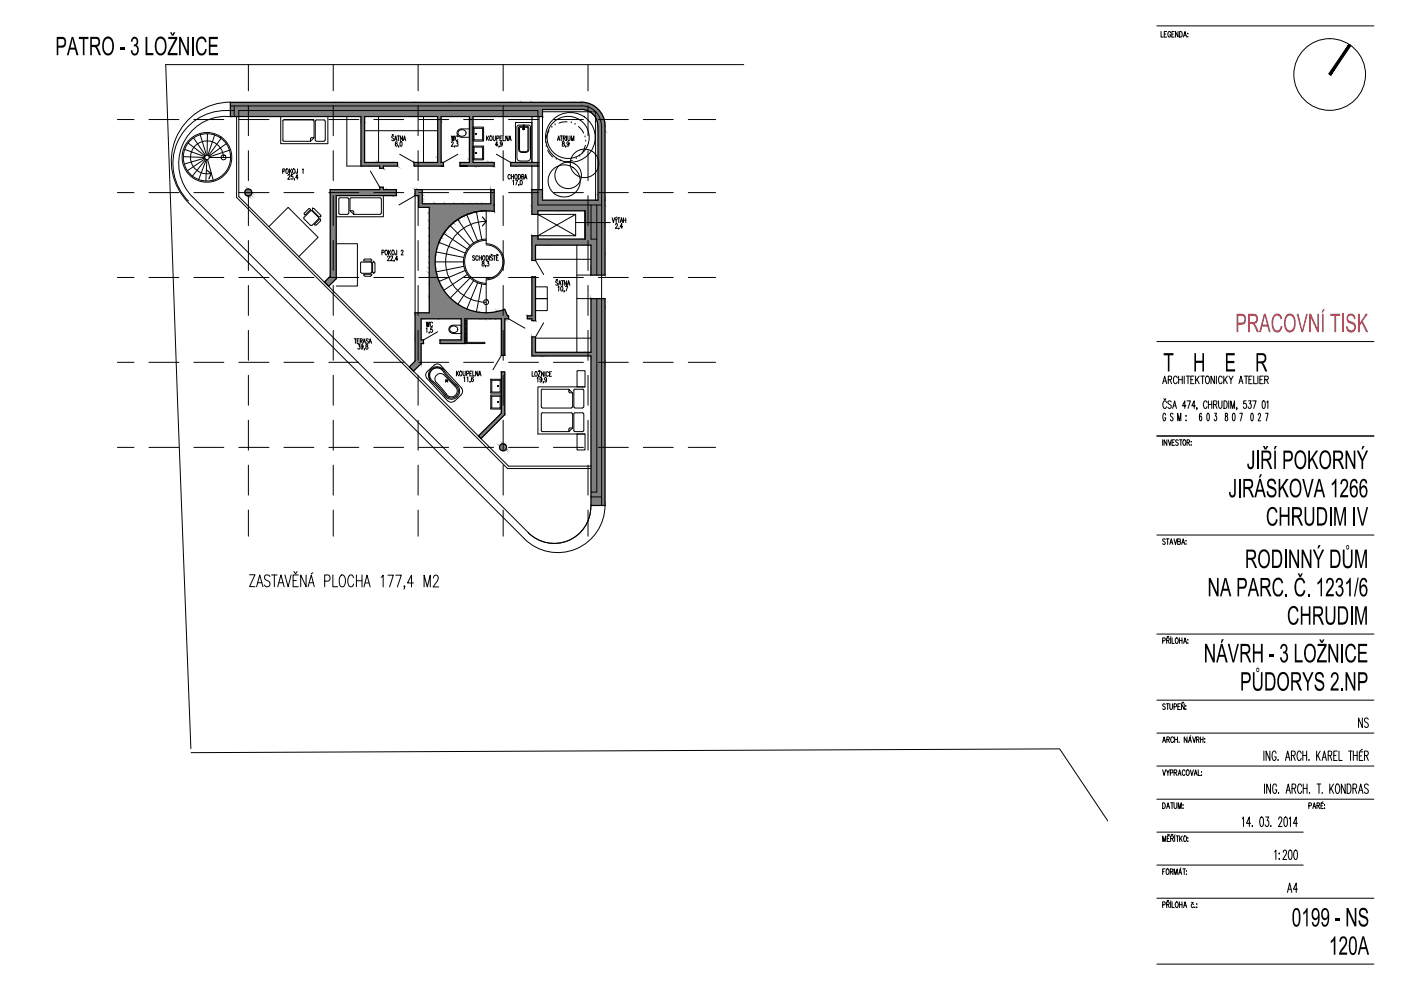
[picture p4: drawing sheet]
<svg xmlns="http://www.w3.org/2000/svg" width="297mm" height="210mm" viewBox="0 0 297 210" stroke-linecap="round" stroke-linejoin="round" font-family="sans-serif">
<g fill="#808080" stroke="#808080" stroke-width=".21">
<path d="M112.9 34.4h1.1v.8z"/>
<path d="M109.4 35.2l2.3-.8 1.1 .8z"/>
<path d="M125.7 22.3l.8 .6z"/>
<path d="M113.3 40.2h1.7v1.2z"/>
<path d="M104.3 34.4h.5v.4z"/>
<path d="M112.8 44.6l1.2 .9h-.2z"/>
<path d="M97.5 34.4l1.1 .8h-.9z"/>
<path d="M104.1 40.2h.7v.5z"/>
<path d="M93.5 34.4h.5v.4z"/>
<path d="M87.8 35l.3 .2h-.3z"/>
<path d="M128 63.3h.3v.2z"/>
<path d="M83.6 34.4h.7v.6z"/>
<path d="M112.8 54.9l.5 .3h-.5z"/>
<path d="M88.6 40.2h.9v.6z"/>
<path d="M80.5 35.2l.8 .5h-.8z"/>
<path d="M76.5 35.1l.2 .1z"/>
<path d="M83.9 40.2l.1 .1z"/>
<path d="M88.8 43.8l.2 .2h-.2z"/>
<path d="M80.6 39.7h.7v.5z"/>
<path d="M112.8 67.6l.5 .4h-.4z"/>
<path d="M48.9 21.7v3z"/>
<path d="M48.9 21.7l4.4 3h-4.4z"/>
<path d="M111.8 67l.9 .6h-.5z"/>
<path d="M107 65.6l.1 .1z"/>
<path d="M107.6 67h.2v.1z"/>
<path d="M112.8 71.4h.7v.6z"/>
<path d="M112.8 74.2l1.8 1.3h-1.4z"/>
<path d="M106.3 67.6l.7 .5v7.2z"/>
<path d="M53 40.2l.2 .1z"/>
<path d="M51.9 41.1l.7 .5z"/>
<path d="M106.5 78.9h.5v.3z"/>
<path d="M94.4 72.8l3-.7 1.2 .7z"/>
<path d="M89.3 72.1h.5v.3z"/>
<path d="M70 58.6l1.1 .7-1.2 1.2z"/>
<path d="M88 76.6l1.1 .7-1.3 1.2z"/>
<path d="M106.9 94.1l.3 .2z"/>
<path d="M125.3 105.1l3 2.1h-2.7z"/>
<path d="M105.9 94.8l1 .7z"/>
<path d="M106 95.1l.6 .5-.2-.1z"/>
<path d="M106.3 87.6l.6 .4-4.8 4.9z"/>
<path d="M112.7 34.4l1.1 .8-.9-.8zM112.9 34.4l1.1 .8h-.2z"/>
<path d="M111.7 34.4l1.1 .8-.1-.8zM112.7 34.4l1.1 .8h-1z"/>
<path d="M108.3 34.4l1.1 .8 2.3-.8zM108.3 34.4l1.1 .8h-1.1z"/>
<path d="M125 22l2 1.4-1.3-1.1zM125.7 22.3l1.3 1.1z"/>
<path d="M124.9 22l2.2 1.5zM125 22l2.1 1.5z"/>
<path d="M124.2 21.8l3.3 2.3-2.6-2.1zM124.9 22l2.2 1.5 .4 .6z"/>
<path d="M124 21.8l3.6 2.4zM124.2 21.8l3.4 2.4z"/>
<path d="M123.3 21.7l4.6 3.1-3.9-3zM124 21.8l3.6 2.4 .3 .6z"/>
<path d="M123.1 21.7l4.9 3.3zM123.3 21.7l4.6 3.1 .1 .2z"/>
<path d="M122.1 21.7l6.1 4.1-5.1-4.1zM123.1 21.7l4.9 3.3 .2 .8z"/>
<path d="M125.5 24l2.7 1.9zM125.5 24l2.7 1.9z"/>
<path d="M122.1 21.7l3.1 2.1zM122.1 21.7l3.4 2.3z"/>
<path d="M122.1 21.7l2.7 1.9zM122.1 21.7l3.1 2.1z"/>
<path d="M125.5 24l.5 .5 2.2 1.5zM125.5 24l2.7 1.9v.1z"/>
<path d="M121.7 21.7l2.4 1.6-2-1.6zM122.1 21.7l2.7 1.9-.7-.3z"/>
<path d="M126 24.5l.4 .7 1.9 1.2zM126 24.5l2.2 1.5 .1 .4z"/>
<path d="M121.1 21.7l2.2 1.5-1.6-1.5zM121.7 21.7l2.4 1.6-.8-.1z"/>
<path d="M126.4 25.2l.2 .4 1.7 1.1zM126.4 25.2l1.9 1.2v.3z"/>
<path d="M126.6 25.6l.1 .3 1.6 1.1zM126.6 25.6l1.7 1.1v.3z"/>
<path d="M126.7 25.9l.1 .8 1.5 1zM126.7 25.9l1.6 1.1v.7z"/>
<path d="M115 21.7l2.3 1.5 3.8-1.5zM117.3 23.2l3.8-1.5 2.2 1.5z"/>
<path d="M112.8 21.7l2.2 1.5v-1.5zM115 21.7l2.3 1.5h-2.3z"/>
<path d="M110.6 21.7l4.4 3-2.2-3zM112.8 21.7l2.2 1.5v1.5z"/>
<path d="M108.4 21.7l4.4 3-2.2-3zM110.6 21.7l4.4 3h-2.2z"/>
<path d="M126.8 26.7v14.7l1.5 1zM126.8 26.7l1.5 1v14.7z"/>
<path d="M126.8 41.4v1l1.5 1.1zM126.8 41.4l1.5 1v1.1z"/>
<path d="M95.8 21.7l4.5 3 8.1-3zM100.3 24.7l8.1-3 4.4 3z"/>
<path d="M95.1 21.7l5.2 3.5-4.5-3.5zM95.8 21.7l4.5 3v.5z"/>
<path d="M120.7 42.4l7.6 5.2-1.5-5.2zM126.8 42.4l1.5 1.1v4.1z"/>
<path d="M89.1 21.7l4.4 3 1.6-3zM95.1 21.7l4.4 3h-6z"/>
<path d="M88.3 21.7l5.2 3.5-4.4-3.5zM89.1 21.7l4.4 3v.5z"/>
<path d="M92.8 24.7v.4l.7 .5zM92.8 24.7l.7 .5v.4z"/>
<path d="M87.7 21.7l4.5 3-3.9-3zM88.3 21.7l4.5 3h-.6z"/>
<path d="M112.8 40.2l2.2 1.5-1.7-1.5zM113.3 40.2l1.7 1.2v.3z"/>
<path d="M103.7 34.4l1.1 .8-.5-.8zM104.3 34.4l.5 .4v.4z"/>
<path d="M115 42.4l3.4 2.3 2.3-2.3zM118.4 44.7l2.3-2.3 3.3 2.3z"/>
<path d="M112.8 40.2v.7l2.2 1.5zM112.8 40.2l2.2 1.5v.7z"/>
<path d="M103.2 34.4l1.1 .8-.6-.8zM103.7 34.4l1.1 .8h-.5z"/>
<path d="M99.5 24.7v7.2l.8 .6zM99.5 24.7l.8 .5v7.3z"/>
<path d="M100.3 34.4l1.1 .8 1.8-.8zM101.4 35.2l1.8-.8 1.1 .8z"/>
<path d="M99.5 31.9v2l.8 .5zM99.5 31.9l.8 .6v1.9z"/>
<path d="M124 44.7v6l4.3 2.9zM124 44.7l4.3 2.9v6z"/>
<path d="M99.5 33.9v.5l1.1 .8zM99.5 33.9l1.9 1.3h-.8z"/>
<path d="M123.4 50.7l4.9 3.3-4.3-3.3zM124 50.7l4.3 2.9v.4z"/>
<path d="M112.8 40.9v2.9l1.2 .9zM112.8 40.9l5.6 3.8h-4.4z"/>
<path d="M112.8 43.8v.8l1.2 .9zM112.8 43.8l1.2 .9v.8z"/>
<path d="M112.8 44.6v.2l1 .7zM112.8 44.8l1 .7h-1z"/>
<path d="M97.5 34.4l1.1 .8 .9-.8zM98.6 35.2l.9-.8 1.1 .8z"/>
<path d="M97.5 34.4v.7l.2 .1zM97.5 35.1l.2 .1z"/>
<path d="M92.8 25.1v8.5l.7 .5zM92.8 25.1l.7 .5v8.5z"/>
<path d="M92.8 33.6v.3l.7 .5zM92.8 33.6l.7 .5v.3z"/>
<path d="M125.3 52v4.3l3 2zM125.3 52l3 2v4.3z"/>
<path d="M92.8 33.9v.5l1.2 .8zM92.8 33.9l1.2 .9v.4z"/>
<path d="M92.8 34.4l1.1 .8zM92.8 34.4l1.2 .8z"/>
<path d="M72.9 21.7l4.4 3 10.4-3zM77.3 24.7l10.4-3 4.5 3z"/>
<path d="M104.1 40.2v3l.7 .5zM104.1 40.2l.7 .5v3z"/>
<path d="M72.1 21.7l5.2 3.5-4.4-3.5zM72.9 21.7l4.4 3v.5z"/>
<path d="M125.3 56.3v2h3zM125.3 56.3v2z"/>
<path d="M114 50.7l1.9 1.3 7.5-1.3zM115.9 52l7.5-1.3 1.9 1.3z"/>
<path d="M112.9 50l1.1 .7v-.7zM114 50v.7z"/>
<path d="M76.5 24.7v.6l.8 .5zM76.5 24.7l.8 .5v.6z"/>
<path d="M71.2 21.7l4.4 3-3.5-3zM72.1 21.7l4.4 3h-.9z"/>
<path d="M112.8 50l2.9 2zM112.9 50l3 2z"/>
<path d="M102.4 43.2l2.4 1.7-.7-1.7zM104.1 43.2l.7 .5v1.2z"/>
<path d="M101.3 43.2l2.2 1.5-1.1-1.5zM102.4 43.2l2.4 1.7-1.3-.2z"/>
<path d="M87.8 34.4l1.1 .8 3.9-.8zM88.9 35.2l3.9-.8 1.1 .8z"/>
<path d="M112.8 50v1.5l.7 .5zM112.8 50l2.9 2h-2.2z"/>
<path d="M99.9 43.2l2.3 1.5-.9-1.5zM101.3 43.2l2.2 1.5h-1.3z"/>
<path d="M87.8 34.4v.6l.3 .2zM87.8 34.4l1.1 .8h-.8z"/>
<path d="M98.3 43.2l2.5 1.7-.9-1.7zM99.9 43.2l2.3 1.5-1.4 .2z"/>
<path d="M96.5 43.2l3.1 2.1-1.3-2.1zM98.3 43.2l2.5 1.7-1.2 .4z"/>
<path d="M83.2 34.4l1.1 .8-.7-.8zM83.6 34.4l.7 .6v.2z"/>
<path d="M112.8 51.5v3.2l.7 .5zM112.8 51.5l.7 .5v3.2z"/>
<path d="M125.3 63.3l3 2-.3-2zM128 63.3l.3 .2v1.8z"/>
<path d="M112.8 54.7v.2l.5 .3zM112.8 54.7l.7 .5h-.2z"/>
<path d="M94.5 43.2l3.8 2.6-1.8-2.6zM96.5 43.2l3.1 2.1-1.3 .5z"/>
<path d="M80.2 34.4l1.1 .8 1.9-.8zM81.3 35.2l1.9-.8 1.1 .8z"/>
<path d="M88 40.2l1.5 1-.9-1zM88.6 40.2l.9 .6v.4z"/>
<path d="M92.4 43.2l4.8 3.3-2.7-3.3zM94.5 43.2l3.8 2.6-1.1 .7z"/>
<path d="M79.4 34.4l1.9 1.3-1.1-1.3zM80.2 34.4l1.1 .8v.5z"/>
<path d="M79.4 34.4l1.9 1.3zM79.4 34.4l1.9 1.3z"/>
<path d="M88 40.2v.8l1.5 1zM88 40.2l1.5 1v.8z"/>
<path d="M88.8 41.5v.4l.7 .5zM88.8 41.5l.7 .5v.4z"/>
<path d="M88 41l.1 .5zM88 41l.8 .5h-.7z"/>
<path d="M77.3 34.4l1.1 .8 1-.8zM78.4 35.2l1-.8 1.1 .8z"/>
<path d="M76.5 25.3v8.6l.8 .5zM76.5 25.3l.8 .5v8.6z"/>
<path d="M90.2 43.2l5.9 4.1-3.7-4.1zM92.4 43.2l4.8 3.3-1.1 .8z"/>
<path d="M89.9 43.2l6.1 4.2-5.8-4.2zM90.2 43.2l5.9 4.1-.1 .1z"/>
<path d="M112.8 58.7l.7 .5v-.5zM113.5 58.7v.5z"/>
<path d="M91 44l5 3.4zM91 44l5 3.4z"/>
<path d="M89.9 43.2l1.1 .8zM89.9 43.2l1.1 .8z"/>
<path d="M88.8 41.9v.5l.7 .6zM88.8 41.9l.7 .5v.6z"/>
<path d="M89.5 43.2l1.1 .8-.7-.8zM89.9 43.2l1.1 .8h-.4z"/>
<path d="M88.8 42.4v.3l.7 .5zM88.8 42.4l.7 .6v.2z"/>
<path d="M76.5 33.9v1.2l.2 .1zM76.5 33.9l1.9 1.3h-1.7z"/>
<path d="M91 44v1.4l4.2 2.8zM91 44l5 3.4-.8 .8z"/>
<path d="M88.8 42.7v1.1l.2 .2zM88.8 42.7l1.8 1.3h-1.6z"/>
<path d="M82.2 40.2l1.8 1.3-.1-1.3zM83.9 40.2l.1 .1v1.2z"/>
<path d="M81.3 40.2l1.8 1.3-.9-1.3zM82.2 40.2l1.8 1.3h-.9z"/>
<path d="M80.5 39.7l2.6 1.8zM80.6 39.7l2.5 1.8z"/>
<path d="M91 45.4v1.5l3.3 2.3zM91 45.4l4.2 2.8-.9 1z"/>
<path d="M80.5 39.7v.5l1.9 1.3zM80.5 39.7l2.6 1.8h-.7z"/>
<path d="M91 46.9v1.6l2.6 1.8zM91 46.9l3.3 2.3-.7 1.1z"/>
<path d="M91 48.5v1.6l2 1.4zM91 48.5l2.6 1.8-.6 1.2z"/>
<path d="M48.9 21.7l4.4 3 17.9-3zM53.3 24.7l17.9-3 4.4 3z"/>
<path d="M125.3 63.3v11.4l3 2zM125.3 63.3l3 2v11.4z"/>
<path d="M91 50.1v1.6l1.6 1zM91 50.1l2 1.4-.4 1.2z"/>
<path d="M112.8 58.7v8.3l.7 .5zM112.8 58.7l.7 .5v8.3z"/>
<path d="M124.2 74.7l4.1 2.8-3-2.8zM125.3 74.7l3 2v.8z"/>
<path d="M112.1 67l1.4 1-.7-1zM112.8 67l.7 .5v.5z"/>
<path d="M111.8 67l1.5 1-1.2-1zM112.1 67l1.4 1h-.2z"/>
<path d="M112.8 67.6l.5 .4zM112.8 67.6l.5 .4z"/>
<path d="M111.8 67l.9 .6zM111.8 67l1 .6z"/>
<path d="M112.8 67.6l.1 .4zM112.8 67.8l.1 .2z"/>
<path d="M91 51.7v1.5l1.4 .8zM91 51.7l1.6 1-.2 1.3z"/>
<path d="M111.8 67v.3l.4 .3zM111.8 67.3l.4 .3h-.4z"/>
<path d="M70 40.2l1.9 1.3 8.6-1.3zM71.9 41.5l8.6-1.3 1.9 1.3z"/>
<path d="M91 53.2v1.3l1.3 .9zM91 53.2l1.4 .8-.1 1.4z"/>
<path d="M70 40.2v.4l1.3 .9zM70 40.2l1.9 1.3h-.6z"/>
<path d="M106.2 65.9l1.2 .8-.4-1.1zM107 65.6l.4 1.1z"/>
<path d="M106 65.9l1.6 1.1-1.4-1.1zM106.2 65.9l1.2 .8 .2 .3z"/>
<path d="M91 54.5v1.3l1.3 .9zM91 54.5l1.3 .9v1.3z"/>
<path d="M105.8 66l2 1.4-1.8-1.5zM106 65.9l1.8 1.2v.3z"/>
<path d="M105.5 66l2.3 1.6-2-1.6zM105.8 66l2 1.4v.2z"/>
<path d="M104.9 66.2l2.1 1.4-1.5-1.6zM105.5 66l2.3 1.6h-.8z"/>
<path d="M91 55.8v1.2l1.6 1zM91 55.8l1.3 .9 .3 1.3z"/>
<path d="M104.5 66.2l2.5 1.8-2.1-1.8zM104.9 66.2l2.1 1.4v.4z"/>
<path d="M104.3 66.3l2.7 1.8-2.5-1.9zM104.5 66.2l2.5 1.9z"/>
<path d="M91 57v1l2 1.3zM91 57l1.6 1 .4 1.3z"/>
<path d="M103.2 66.3l1.8 1.3-.7-1.3zM104.3 66.3l2 1.3h-1.3z"/>
<path d="M91 58v.8l2.5 1.7zM91 58l2 1.3 .5 1.2z"/>
<path d="M101.9 66.3l1.9 1.3-.6-1.3zM103.2 66.3l1.8 1.3h-1.2z"/>
<path d="M113.5 74.7l1.1 .8 9.6-.8zM114.6 75.5l9.6-.8 1.1 .8z"/>
<path d="M112.8 71.4v2.8l.7 .5zM112.8 71.4l.7 .6v2.7z"/>
<path d="M91 58.8v.7l3.1 2.1zM91 58.8l2.5 1.7 .6 1.1z"/>
<path d="M100.5 66l2.3 1.6-.9-1.3zM101.9 66.3l1.9 1.3h-1z"/>
<path d="M91 59.5v.5l4 2.6zM91 59.5l3.1 2.1 .9 1z"/>
<path d="M99.3 65.6l2.9 2-1.7-1.6zM100.5 66l2.3 1.6h-.6z"/>
<path d="M91 60v.3l4.9 3.3zM91 60l4 2.6 .9 1z"/>
<path d="M98.1 65.1l3.6 2.5-2.4-2zM99.3 65.6l2.9 2h-.5z"/>
<path d="M91 60.3l5.2 3.5zM91 60.3l5.2 3.5z"/>
<path d="M112.8 74.2v.9l.4 .4zM112.8 75.1l.4 .4h-.4z"/>
<path d="M96.9 64.4l4.7 3.2zM98.1 65.1l3.6 2.5z"/>
<path d="M91 60.4l5.9 4zM91 60.4l5.9 4z"/>
<path d="M91 60.4v2.1l7.6 5.1zM91 60.4l10.6 7.2h-3z"/>
<path d="M91 62.5v.5l7.6 5.1zM91 62.5l7.6 5.1v.5z"/>
<path d="M106.3 67.6v7.2l.7 .5zM106.3 74.8l.7 .5h-.7z"/>
<path d="M52.7 40.1l.6 .4zM52.7 40.1l.6 .4zM52.7 40.1l.6 .4zM53 40.2l.3 .3z"/>
<path d="M52.4 40.2l1 .6zM52.4 40.2l1 .6zM52.4 40.2l1 .6-.7-.7zM52.7 40.1l.6 .4 .1 .3z"/>
<path d="M91 63v3.3l1.9 1.3zM91 63l6.8 4.6h-4.9z"/>
<path d="M52.1 40.3l1.2 .8zM52.1 40.3l1.2 .8zM52.1 40.3l1.2 .8-.9-.9zM52.4 40.2l1 .6-.1 .3z"/>
<path d="M52.1 40.3l-.2 .2 1.3 .8zM52.1 40.3l1.2 .8-.1 .2z"/>
<path d="M51.9 40.5l1.3 .9zM51.9 40.5l1.3 .9z"/>
<path d="M97.8 67.6v4l.8 .5zM97.8 67.6l.8 .5v4z"/>
<path d="M51.9 40.5v.3l1.1 .7zM51.9 40.5l1.3 .9-.2 .1z"/>
<path d="M51.9 40.8l1 .7zM51.9 40.8l1.1 .7z"/>
<path d="M97.8 71.6v.5l.8 .5zM97.8 71.6l.8 .5v.5z"/>
<path d="M51.9 40.8v.3l.8 .5zM51.9 40.8l1 .7-.2 .1z"/>
<path d="M51.9 41.1l.7 .5zM51.9 41.1l.8 .5z"/>
<path d="M52.1 41.3l.3 .2zM51.9 41.1l.5 .4z"/>
<path d="M97.4 72.1l1.2 .7-.8-.7zM97.8 72.1l.8 .5v.2z"/>
<path d="M88 66.3l1.9 1.3 1.1-1.3zM91 66.3l1.9 1.3h-3z"/>
<path d="M106.3 78.9l.7 .5-.5-.5zM106.5 78.9l.5 .3v.2z"/>
<path d="M88 66.3v.4l1.3 .9zM88 66.3l1.9 1.3h-.6z"/>
<path d="M93.3 72.1l1.1 .7 3-.7zM93.3 72.1l1.1 .7h-1.1z"/>
<path d="M70 40.6v17.6l1.3 .9zM70 40.6l1.3 .9v17.6z"/>
<path d="M70 58.2v.4l1.1 .7zM70 58.2l1.3 .9-.2 .2z"/>
<path d="M88 66.7v4.2l1.3 .8zM88 66.7l1.3 .9v4.1z"/>
<path d="M88 70.9v.3l1.3 .9zM88 70.9l1.3 .8v.4z"/>
<path d="M88 71.2v.5l1.8 1.1zM88 71.2l1.8 1.2v.4z"/>
<path d="M88 71.7v.3l1.3 .8zM88 71.7l1.8 1.1h-.5z"/>
<path d="M70 58.6l-1.2 1.2 1.1 .7zM68.8 59.8l1.1 .7-.2 .2z"/>
<path d="M106.3 78.9v8.5l.7 .5zM106.3 78.9l.7 .5v8.5z"/>
<path d="M106.3 87.4v.2l.6 .4zM106.3 87.4l.7 .5-.1 .1z"/>
<path d="M88 72v4.3l1.3 .8zM88 72l1.3 .8v4.3z"/>
<path d="M88 76.3v.3l1.1 .7zM88 76.3l1.3 .8-.2 .2z"/>
<path d="M88 76.6l-1.2 1.2 1 .7zM86.8 77.8l1 .7-.1 .2z"/>
<path d="M125.3 75.5v29.6l3 2.1zM125.3 75.5l3 2v29.7z"/>
<path d="M106.7 94.1l.7 .5zM106.7 94.1l.7 .5zM106.7 94.1l.7 .5-.5-.5zM106.9 94.1l.5 .5z"/>
<path d="M106.4 94.1l1 .8-.7-.8zM106.7 94.1l.7 .5v.3z"/>
<path d="M125.3 105.1v1.9l.3 .2zM125.3 107l.3 .2h-.3z"/>
<path d="M106.4 94.1l1 .8zM106.4 94.1l1 .8z"/>
<path d="M106.1 94.3l1.3 .8-1-1zM106.4 94.1l1 .8v.2z"/>
<path d="M106.1 94.3l1.3 .9zM106.1 94.3l1.3 .9z"/>
<path d="M106 94.6l1.2 .8zM106 94.6l1.2 .8zM106.1 94.3l-.1 .3 1.2 .8zM106.1 94.3l1.3 .9-.2 .2z"/>
<path d="M105.9 94.8l1 .7zM106 94.6l-.1 .2 1 .7zM106 94.6l1.2 .8-.3 .1z"/>
<path d="M105.9 94.9l.1 .2 .7 .5zM105.9 94.9l1 .6-.2 .1z"/>
<path d="M106 95.1l.6 .5zM106 95.1l.7 .5z"/>
<path d="M106.1 95.4l.3 .1zM106 95.1l.4 .4z"/>
<path d="M101.4 92.4l.7 .5 4.2-5.3zM101.4 92.4l.7 .5-.1 .1z"/>
</g>
<g fill="none" stroke="#000" stroke-width=".21">
<path d="M52.7 13.7v5.5M70.7 13.7v5.5M88.6 13.7v5.5M106.7 13.7v5.5M124.7 13.7v5.5M157.7 13.7h-122.6l2.6 72.3 2.8 72.7M245.3 5.5h46M246.2 6.7v1.2h.4M246.8 7.2h.4M247.4 6.7h-.6v1.2h.6M248.2 7a.32 .32 0 0 0-.4-.3 .32 .32 0 0 0-.2 .4v.3a.33 .33 0 0 0 .3 .5 .33 .33 0 0 0 .3-.5h-.2M248.5 7.2h.3"/>
<path d="M249 6.7h-.5v1.2h.5M249.8 6.7v1.2l-.6-1.2v1.2M250.1 6.7a.59 .59 0 0 1 .6 .6 .59 .59 0 0 1-.6 .6zM250.9 7.9l.3-1.2 .3 1.2M251 7.5h.5M251.8 7.8h.1M251.8 7.1v.1zM24.9 25.3h3.5M31.6 25.3h6.3M38.9 33.2l4.5 .2M39.2 31.7l4.2 1.5M39.9 30.3l3.6 2.8"/>
<path d="M41.1 29.3l2.5 3.7M41.1 25.3h6.4M42.5 28.6l1.3 4.3M43.4 33.5l-4.3 1.3M43.5 33.7l-3.7 2.5M43.6 33.8l-2.8 3.5M43.7 33.9l-1.6 4.2M43.9 33.9l-.3 4.5M44 28.4l-.1 4.5M44 33.9l1.2 4.3M44.4 33.4h4.5M45.5 28.6l-1.4 4.3"/>
<path d="M46.9 29.4l-2.7 3.6M47.4 33.4a3.5 3.5 0 0 0-3.8-3.5 3.5 3.5 0 0 0-3.2 4.1 3.5 3.5 0 0 0 4.4 2.7M47.9 24.7a10 10 0 0 0-9.2 6.1 10 10 0 0 0 2.1 11M47.9 24.7h1M48 30.5l-3.7 2.6M48.6 31.9l-4.2 1.4M48.8 21.7a12.5 12.5 0 0 0-11.5 7.7 12.5 12.5 0 0 0 2.7 13.6M48.9 22.5h74.4M49.7 23.4a11.4 11.4 0 0 0-13 11.3 11.2 11.2 0 0 0 3.3 7.9M49.7 22.5v2.2M50.2 24.7v17.2l57.4 57.4h17.7M50.6 25.3h6.4"/>
<path d="M52.7 22.4v6.4M52.7 31.9v6.4M59.5 24.7v5.8h10v-5.8M59.9 36.3l.5-.1-.1-.4h-.4v1M59.9 29.7l.3 .2M60 25.7v4M60.2 25.4l-.3 .3M60.2 25.3h6.3M60.2 30h5.6M60.2 25.4h6.1M60.7 35.9l.1-.1a.48 .48 0 0 1 .3 .5 .48 .48 0 0 1-.4 .4l-.1-.1zM61 37.2l.2-.2 .3 .2-.5 .8h.5"/>
<path d="M61.4 35.8v1M61.6 36.2l.2 .6M61.8 35.8l-.4 .6M62.1 35.9l.1-.1a.45 .45 0 0 1 .4 .5 .45 .45 0 0 1-.4 .4l-.2-.3zM62.1 37h-.3v.4a.28 .28 0 0 1 .4 .3 .28 .28 0 0 1-.5 .1M62.4 38v.2M63.1 35.8l-.2 1-.2-.4M63.2 37.7h-.5l.3-.7v1M64.1 36l.2-.2v1M66.1 29.2l-.3 .2M66.3 25.4l.2 .3M66.6 25.7v3.5h-.5"/>
<path d="M66.6 29.2l-.8 .8v-.6M66.8 25.7v4l.3 .2M67.1 25.4l-.3 .3M67.1 25.4h1.6l.2 .3M67.1 30h1.6M68.9 29.7l-.2 .2M69 25.7v4M69.7 25.3h6.4M70.7 22.4v6.4M70.7 31.9v6.4M73.5 24.7v10.5h3M77.3 27.7h15.5"/>
<path d="M78.5 36.3l2 3.4M79.2 25.3h6.4M80.3 24.7v9.7M83.1 28.5l.2 .2 .1-.2M83.5 28.9a.25 .25 0 0 0-.3-.1 .25 .25 0 0 0-.1 .4l.3 .2a.25 .25 0 0 1 0 .4 .25 .25 0 0 1-.3-.1M83.7 29.8l.2-1 .3 1M83.7 29.5h.4M84.2 30.2l-.1-.2a.49 .49 0 0 0-.3 .5 .49 .49 0 0 0 .4 .5v-.5h-.3l-.1 .2M84.2 28.8h.5M84.5 28.8v1M84.5 31v.2M84.8 32.7l3 1.7"/>
<path d="M84.9 30.1l.1-.1a.59 .59 0 0 1 0 1l-.2-.4zM85.3 28.8v1l-.4-1v1M85.5 29.8l.3-1 .2 1M85.6 29.5h.3M88.6 22.4v6.4M88.6 31.9v6.4M88.8 25.3h6.3M89.8 24.7v9.7M95.7 28.8l.2 1 .2-1 .1 1 .2-1M95.7 30.3v-.2a.26 .26 0 0 1 .4 .1 .26 .26 0 0 1-.1 .4l-.3 .4h.4M96.4 31v.2M96.7 30h.4l-.2 .4a.28 .28 0 0 1 .2 .5 .28 .28 0 0 1-.5-.1"/>
<path d="M97.1 29.1l-.2-.3a.54 .54 0 0 0-.4 .5 .54 .54 0 0 0 .4 .5l.2-.2M97.1 32.7l-3.1 1.7M97.3 27.8a.8 .8 0 0 1 1.1-.2 .8 .8 0 0 1 .2 1.1 .81 .81 0 0 1-1.1 .1 .81 .81 0 0 1-.2-1zM97.8 29.1a.87 .87 0 0 1-.9-.9 .87 .87 0 0 1 .9-.9h1.7v1.8h-1.7M98.3 25.3h6.3M100.3 29.8l.1 .1M100.3 33.8l.1 .1M100.3 27v2.8M100.3 31v2.9M100.4 29.9h2M100.4 27h2M100.4 33.9h2"/>
<path d="M100.4 31h2M100.5 29.6l.1 .1M100.5 33.6h.1M100.6 27.2l-.1 2.4M100.6 31.2l-.1 2.4M100.6 27.2h1.6M100.6 31.2h1.6M102.2 27.2l.1 2.4M102.2 31.2l.1 2.5h-1.7M102.3 29.6l-1.7 .1M102.4 27l.1 2.8M102.4 31h.1"/>
<path d="M102.5 29.8l-.1 .1M102.5 33.8l-.1 .1M102.5 31v2.9M103.2 28.8v1M103.3 29.2l.3 .6M103.6 28.8l-.4 .7M103.9 28.9l.1-.1a.47 .47 0 0 1 .4 .5 .47 .47 0 0 1-.5 .4l-.1-.3zM104.6 28.8v.7l.2 .3 .2-.1v-.9M105.2 32.7l3.1 1.7M105.3 29.3l.4-.1v-.3l-.4-.1v1M105.5 30.7h-.5l.4-.7v1M105.8 31l-.1 .2"/>
<path d="M106 29.3h.3M106.5 28.8h-.5v1h.4M106.5 30.4l-.2 .2a.3 .3 0 0 1-.3-.3 .3 .3 0 0 1 .3-.3 .66 .66 0 0 1-.1 1l-.1-.1M106.6 28.8v1h.5M106.7 22.4v6.4M106.7 31.9v6.4M107.7 28.8v1l-.5-1v1M107.8 25.3h6.4M107.9 29.8l.2-1 .3 1M108 29.5h.3M108.2 37.2l-.1-.2a.45 .45 0 0 0-.4 .5 .45 .45 0 0 0 .4 .4l.1-.2M108.4 37v1"/>
<path d="M108.4 37.5h.5M108.7 38.4l.2-.2v1M108.9 37v1M109.2 37.1l.1-.1a.54 .54 0 0 1 .4 .5 .54 .54 0 0 1-.4 .5l-.1-.2zM109.3 38.2h.4l-.3 1M109.3 34.4h3.4M109.3 26v8.4M109.3 25.9v.1M109.3 26h3.4M109.7 26.7l.2-.2h2.2l.4 .3v6.6a.68 .68 0 0 1-.8 .7h-.7a1.22 1.22 0 0 1-1.4-.4zM109.9 37a.49 .49 0 0 1 .5 .5 .49 .49 0 0 1-.5 .5zM110 39.1v.3"/>
<path d="M110.1 26.9h1.9a7.3 7.3 0 0 1 .1 3v2a1.53 1.53 0 0 1-2.1 0l-.1-2a7.3 7.3 0 0 1 .2-3zM110.2 27.1l.1-.1h1.5a1.42 1.42 0 0 1 .1 1.4v3.4a1.2 1.2 0 0 1-1.7 .1zM110.4 38.3v-.1a.49 .49 0 0 1 .4 .5 .49 .49 0 0 1-.4 .4zM110.6 37.5l.4-.1v-.3l-.4-.1v1l.4-.1 .1-.3-.2-.1M110.9 26.6h.3zM111 27.1h.1M111.2 38l.3-1 .2 1M111.3 37.6h.3M112.7 25.9l.1 .1M112.8 34.4h-.1M112.8 24.7v9.7M112.8 35.2v5"/>
<path d="M114.3 24.7v9.7M114.3 35.2v5M115 24.7v15.5M115 23.7h10.5M115.7 30.2h.1M115.8 31.1h.1M116.1 31.9l1.1 1.4M116.4 27.7l-.6 1.6M117 27h.1M117.3 25.3h6.4M117.7 26.5h.1M117.9 33.8h.1"/>
<path d="M118.2 29.8l.2-1 .3 1M118.3 29.5h.3M118.8 34.1h.1M118.8 28.8h.5M119 28.8v1M119.3 30.1v.3a.32 .32 0 0 1 .4 .3 .32 .32 0 0 1-.4 .3 .37 .37 0 0 1-.1-.4 .37 .37 0 0 1 .4-.2v-.3zM119.4 29.3l.4-.1v-.3l-.4-.1v1M119.6 29.3l.3 .5M120 31l-.1 .2M120.1 28.8v1M120.2 25.9h-1.1l-.6 .2M120.4 28.8v.9l.2 .1 .3-.3v-.7"/>
<path d="M120.7 30.4l-.3 .2a.3 .3 0 0 1-.2-.3 .3 .3 0 0 1 .2-.3 .59 .59 0 0 1 0 1l-.2-.1M121.1 26h.1M121.1 29.8v-1l.3 1 .3-1v1M121.4 34l-.7 .2-1.1 .1M121.9 26.4h.1M122.2 33.6h.1M122.6 26.8l.9 .9 .2 .5M122.9 33.1h.1M123.3 22.4a4.3 4.3 0 0 1 4.2 4.3M124 29h.1M124.1 30.8l-.7 1.7M124.2 29.9h.1"/>
<path d="M124.7 22.4v6.4M124.7 31.9v6.4M125.9 23.7h.4v.5M126.3 24.5v17.9M126.9 25.3h6.3M127.6 26.7v80.5M136.4 25.3h6.3M145.9 25.3h5.8M24.9 40.8h3.5M24.9 58.8h3.5M31.6 40.8h6.3M31.6 58.8h6.3"/>
<path d="M40 43l71.2 71.2a10 10 0 0 0 10.9 2.2 10 10 0 0 0 6.2-9.2M40.9 41.8l71.2 71.2M41.1 40.8h6.4M41.1 58.8h6.4M50.6 40.8h6.4M50.6 58.8h6.4M52.7 41.5v6.3M52.7 51v6.3M57 48l4.1-4 6.3 6.3-4 4.1M60.2 40.8h6.3M60.2 58.8h6.3M64.5 46.4l1.5 1.4 1.5-1.4"/>
<path d="M64.5 45.1l1.1-.9 .3 .2-1.3 1.2zM66.3 44.6v-.3h.3l1.4 1.3M66.3 44.3h.1M66.3 44.6l1.3 1.4M66.7 47.7h.4M67.5 46.1v.3M67.5 46.1l-1.5-1.5-1.5 1.5v.3M67.9 46.5v.3M67.9 46.5l-.1-.1-1.2 1.2 .2 .1M67.9 46.8l-.8 .9M68 45.6v.3h-.4M68 46h.1"/>
<path d="M69.7 40.8h6.4M69.7 58.8h6.4M70.7 41.5v6.3M70.7 51v6.3M71.3 51.7h4.5v8.9h-4.5M71.8 45.2l.3 .2M72.1 45.5h1.6M73.9 45.2l-.2 .2M73.9 42.2l-.2-.3-1.8 .1-.1 3.2M74 42.2v3M74.2 44.7l.8 .8v-.6M74.4 41.9l-.2 .3v2.5h.6l.2 .2"/>
<path d="M74.5 41.9h6.1M75 45.5h5.6M76.7 57.9h1.9M77.4 58.6h1.2M78.8 57.7l-.3 .2M78.8 58.3l-.3 .2M78.8 55.8l-.3-.3-2 .1v2.1l.2 .2M78.8 55.2l-.2-.3h-1.2l-.2 .1-.1 .4h1.7v-.2M78.8 58.3v-.1h-1.7l.3 .3M78.8 55.8v1.9M79.2 55.5l.3 .3M79.2 55.5l-.2 .3v1.9l.2 .2 .3-.2"/>
<path d="M79.2 55.6h.1M79.2 57.9h.1M79.2 40.8h6.4M79.2 58.8h6.4M79.5 55.8v1.9M80.6 41.9l.2 .3 .1 3M80.8 45.2l-.2 .2M81 53.5h.4v-.4l-.4-.1v1M81.3 41.5v4.5h-10M81.7 53.1l.1-.1a.54 .54 0 0 1 .4 .5 .54 .54 0 0 1-.4 .5 .74 .74 0 0 1-.1-.9zM82.2 54.5l.1-.2h.3v.3l-.5 .7h.5M82.4 53v1"/>
<path d="M82.6 53.5l.2 .5M82.8 54.5l.2-.2h.2v.3l-.4 .7h.5M82.8 53l-.4 .7M83.2 53.1l.1-.1a.54 .54 0 0 1 .3 .5 .54 .54 0 0 1-.3 .5 .74 .74 0 0 1-.1-.9zM83.6 55.2l-.1 .2M84.1 53v1h-.3v-.3M84.3 54.9h-.5l.4-.6v1M84.6 43.5l3.4-2v24.8M85 53.3l.2-.3 .2 .1 .1 .2-.5 .7h.5M88.6 41.5v6.3M88.6 51v6.3M88.8 40.8h6.3"/>
<path d="M88.8 58.8h6.3M89.5 40.2h14.6M92.3 55.5h6M92.5 53.4l5.9 1.2M93.1 51.4l5.5 2.3M94.1 49.5l5 3.4M95.5 47.9l4.2 4.2M97.1 46.6l3.3 4.9M98.3 40.8h6.3M98.3 58.8h6.3M98.4 56.5l-5.9 1.1M98.6 57.3l-5.5 2.4"/>
<path d="M99 45.5l2.3 5.6M99.1 58.2l-5 3.3M99.7 58.9l-4.2 4.3M100.4 59.5l-3.3 5M100.7 54.3a.25 .25 0 0 0-.4-.1 .25 .25 0 0 0-.1 .4l.3 .1a.26 .26 0 0 1 .1 .4 .26 .26 0 0 1-.4 0M101 44.9l1.2 5.9M101.3 60l-2.3 5.5M101.3 54.4l-.1-.2a.51 .51 0 0 0-.3 .5 .51 .51 0 0 0 .3 .5l.1-.2M101.6 54.2v1M101.6 54.7h.5M102.1 54.2v1M102.3 55.5v.2a.32 .32 0 0 1 .4 .4 .32 .32 0 0 1-.4 .3 .41 .41 0 0 1 .3-.7v-.2z"/>
<path d="M102.4 54.3l.1-.1a.48 .48 0 0 1 .3 .5 .48 .48 0 0 1-.4 .4l-.1-.1zM103 56.4l-.1 .2M103.1 50.7a4.8 4.8 0 0 0-4.8 4.8 4.8 4.8 0 0 0 4.8 4.8M103.1 51.7a3.8 3.8 0 0 1 3.8 3.8 3.8 3.8 0 0 1-3.8 3.8M103.1 51a4.6 4.6 0 0 0-4.6 4.5 4.6 4.6 0 0 0 4.6 4.6M103.1 51.9a3.6 3.6 0 0 1 3.5 3.6 3.6 3.6 0 0 1-3.5 3.6M103.1 46.9a8.6 8.6 0 0 0-8.6 8.6 8.6 8.6 0 0 0 8.6 8.6M103.1 54.2a.49 .49 0 0 1 .5 .5 .49 .49 0 0 1-.5 .5zM103.1 44.7v7M103.1 59.3v7M103.3 55.4h.3l-.2 .4a.27 .27 0 0 1 .3 .4 .27 .27 0 0 1-.5 0M103.8 54.2v1"/>
<path d="M104.1 53.9l.1 .2 .2-.2M104.5 54.3a.25 .25 0 0 0-.4-.1 .25 .25 0 0 0 0 .4l.3 .1a.26 .26 0 0 1 0 .4 .26 .26 0 0 1-.4 0M104.6 54.2h.5M104.8 54.2v1M105.2 54.7h.3M105.3 53.9l.2 .2 .1-.2M105.7 54.2h-.5v1h.5M106.7 41.5v6.3M106.7 51v6.3M107.8 40.8h6.4M107.8 58.8h6.4M113.5 55h11.8"/>
<path d="M113.5 55.2l1.8 3M114 45.5l8 4.5h-8v-4.5h8v4.5M117.3 40.8h6.4M117.3 58.8h6.4M117.9 59.2l.2 .2 .1-.2M118.3 59.6a.24 .24 0 0 0-.4-.1 .24 .24 0 0 0 0 .4l.3 .1a.26 .26 0 0 1 0 .4 .26 .26 0 0 1-.4 0M119 59.5h.5M119.3 59.5v1M120.1 59.5v1l-.5-1v1M122 45.5l-8 4.5M122 47.2h7.4M122.3 52v22.7"/>
<path d="M122.3 58.3h3M124.7 41.5v6.3M124.7 51v6.3M125.3 43.5v7.2h1.2M126.5 43.5v14.8M126.9 40.8h6.3M126.9 58.8h6.3M127.6 43.5h-13.6v-8.3h.3v-.8h-.3v-11h-63.4v18.3l57.2 57.1h17.5M129.8 46.2l.2 1 .3-1M130.4 46.3l.2 .4v.5M130.5 47.7l.1-.2a.21 .21 0 0 1 .3 0 .21 .21 0 0 1 0 .3l-.4 .6h.4M130.8 46l-.3 .2"/>
<path d="M130.9 46.3l-.3 .4M131 46.2h.4M131.2 46.2v1M131.2 48.4v.2M131.5 47.2l.3-1 .2 1M131.6 46.8h.4M132 48.1h-.5l.3-.7v1M132.2 46.2v1M132.2 46.7h.5M132.7 46.2v1M136.4 40.8h6.3M136.4 58.8h6.3"/>
<path d="M145.9 40.8h5.8M145.9 58.8h5.8M24.9 76.8h3.5M31.6 76.8h6.3M41.1 76.8h6.4M50.6 76.8h6.4M52.7 60.5v6.4M52.7 70v6.4M52.7 79.6v6.3M60.2 76.8h6.3M69.7 76.8h6.4M70.7 60.5v6.4"/>
<path d="M70.7 70v6.4M70.7 79.6v6.3M75.1 71.8h.5M75.4 71.8v1M75.7 72.3h.3M75.9 73l.4 .1-.2 .3a.3 .3 0 0 1 .2 .4 .3 .3 0 0 1-.4 .1M76.2 71.8h-.5v1h.5M76.4 72.3l.4-.1v-.3l-.4-.1v1M76.6 72.3l.2 .5M77 72.8l.2-1 .3 1M77 73.3l-.1 .3a.28 .28 0 0 1-.4-.2 .28 .28 0 0 1 .3-.3 .62 .62 0 0 1-.1 .9l-.1-.1M77 72.5h.4"/>
<path d="M77.3 74l-.1 .2M77.6 73.1v.2a.34 .34 0 0 1 .4 .3 .34 .34 0 0 1-.3 .4 .39 .39 0 0 1-.1-.4 .39 .39 0 0 1 .3-.3v-.2zM78.1 72a.25 .25 0 0 0-.4-.2 .25 .25 0 0 0 0 .4l.3 .1a.26 .26 0 0 1 .1 .4 .26 .26 0 0 1-.5 0M78.2 72.8l.3-1 .3 1M78.3 72.5h.4M79.2 76.8h6.4M88.6 60.5v6.4M88.6 70v6.4M88.6 79.6v6.3M88.8 76.8h6.3M90.4 68.3l.2 1 .1-1 .2 1 .2-1M90.4 69.7l.1-.2v1"/>
<path d="M91 70.4v.3M91.3 78.4a1.79 1.79 0 0 1 2.9 .3l2.1 2.4a1.92 1.92 0 0 1 .4 3.2 1.95 1.95 0 0 1-2.9-1l-1.7-1.8a2.13 2.13 0 0 1-1.1-2.8zM91.7 69.5h-.4v.4a.27 .27 0 0 1 .4 .1 .27 .27 0 0 1-.1 .3 .27 .27 0 0 1-.3 0M91.7 68.5l-.1-.2a.55 .55 0 0 0-.4 .5 .55 .55 0 0 0 .3 .5l.2-.3M92.8 70.3l-3 1.8M93.9 78.4a1.8 1.8 0 0 0-2.3 0 1.8 1.8 0 0 0-.3 2.4M94 78.8a1.55 1.55 0 0 0-2.4-.4 1.55 1.55 0 0 0 .2 2.5l1.4 1.3 1.2 1.4a1.5 1.5 0 0 0 2.3 .4 1.5 1.5 0 0 0-.1-2.3l-1.4-1.4-1.2-1.5M95.4 69.2l.6-.3h1.8v1.8h-1.8a.87 .87 0 0 1-.8-.6 .87 .87 0 0 1 .2-.9zM95.5 69.4a.77 .77 0 0 1 1.3-.1 .77 .77 0 0 1-.2 1.2 .77 .77 0 0 1-1-.2 .77 .77 0 0 1-.1-.9zM96.8 78.7v1M96.9 79.1l.3 .6M97.2 78.7l-.4 .7"/>
<path d="M97.5 78.7h.1a.54 .54 0 0 1 .4 .5 .54 .54 0 0 1-.4 .5 .74 .74 0 0 1-.1-1zM98.2 78.7v.7l.2 .3 .2-.2v-.8M98.3 76.8h6.3M98.6 72.6h4.2v.2h-4.2M98.6 70.7h.4M98.6 68.9h.4M98.6 69.8h.4M98.6 69.7h.4M98.6 69.5h.4M98.6 69.3h.4M98.6 69.2h.4M98.6 68.8h.4"/>
<path d="M98.6 68.6h.4M98.6 68.4h.4M98.6 68.3h.4M98.6 70h.4M98.6 70.2h.4M98.6 70.3h.4M98.6 70.6h.4M98.6 70.9h.4M98.6 71.1h.4M98.6 71.2h.4M98.6 71.4h.4M98.6 68.1h.4"/>
<path d="M98.6 67.9h.4M98.6 71.6h.4M98.6 71.8h.4M98.6 72h.4M98.6 72.1h.4M98.6 72.3h.4M98.6 72.5h.4M98.9 79.2h.4v-.5h-.4v1M99 67.6v5M99.6 79.2h.3M100.1 78.7h-.5v1h.4M100.2 78.7v1h.5"/>
<path d="M101.3 78.7v1l-.5-1v1M101.5 79.7l.2-1 .3 1M101.6 79.4h.3M102.2 60.2l-1.2 5.9M106.3 75.3l-1.8 3.1M106.7 60.5v6.4M106.7 70v6.4M106.7 79.6v6.3M107.8 76.8h6.4M107.8 67.6l3.5 2M112.8 78.8v1h.4M113.5 78.9l.1-.1a.5 .5 0 0 1 .3 .5 .5 .5 0 0 1-.4 .4l-.1-.3z"/>
<path d="M113.5 63.3h2.5v2.6h-2.5zM113.5 60.8h2.5v2.5h-2.5zM113.5 71.7h11.8M114.1 78.8h.5l-.5 1h.5M114.2 78.5l.1 .2 .2-.2M115.3 78.8v1l-.5-1v1M115.3 68.4l-1.8 3M115.5 78.8v1M116.3 79l-.2-.2a.51 .51 0 0 0-.3 .5 .51 .51 0 0 0 .3 .5l.1-.2M116.5 79.3h.3M116.9 78.8h-.4v1h.4M117.3 76.8h6.4"/>
<path d="M118.3 60.9l.2-.2-.1 1M118.4 60.5l.3-1 .3 1M118.5 60.2h.4M119 60.8l.1-.1a.59 .59 0 0 1 0 1l-.2-.4zM119.6 61.7l-.1 .2M119.9 60.7h.5l-.4 1M120.3 60.5l.3-1 .2 1M120.4 60.2h.3M122.3 63.3h3M122.3 78.6h1.7v3.4h-1.7zM124.7 60.5v6.4M124.7 70v6.4"/>
<path d="M124.7 79.6v6.3M126.5 63.3v41h-1.2M126.9 76.8h6.3M136.4 76.8h6.3M145.9 76.8h5.8M245.3 72.4h46M249.9 79.7v1.7M250.7 79.7v1.7M251.1 79.7v1.7M251.5 79.7h.8M251.9 79.7v1.7M253.2 79.7h-.7v1.7h.7"/>
<path d="M253.5 79.7v1.7M254.3 79.7l-.8 1.1M254.6 79.7h.8M255 79.7v1.7M255.8 79.8l.1-.1a.9 .9 0 0 1 .3 1.6l-.1 .1a.89 .89 0 0 1-.3-1.6zM257.5 79.7v1.7l-.7-1.7v1.7M257.9 79.7v1.7M259.5 79.7v1.7M260.2 79.7l-.7 1.1M260.6 79.7l.4 .8 .5-.8M263.8 79.7h.8M264.2 79.7v1.7"/>
<path d="M265.5 79.7h-.7v1.7h.7M265.8 79.7v1.7h.6M266.7 79.7v1.7M267.8 79.7h-.7v1.7h.7M24.9 94.9h3.5M31.6 94.9h6.3M41.1 94.9h6.4M50.6 94.9h6.4M52.7 89.1v6.3M52.7 98.6v6.4M60.2 94.9h6.3M69.7 94.9h6.4"/>
<path d="M70.7 89.1v6.3M70.7 98.6v6.4M79.2 94.9h6.4M88.6 89.1v6.3M88.6 98.6v6.4M88.8 94.9h6.3M92.5 81.1a1.21 1.21 0 0 1 .3-1.8 1.21 1.21 0 0 1 1.8 .7l1.8 1.8M92.6 81.1l2 2.4M94.5 80.5l.5 .5M95 80.5l-.6 .5M96.4 81.9a1.25 1.25 0 0 1 .1 1.9 1.25 1.25 0 0 1-1.9-.3M97.8 83.7l-1.4 1.4"/>
<path d="M97.8 82.3a.99 .99 0 0 1 0 1.4M97.9 82.3l-4.4-4.8a.99 .99 0 0 0-1.4-.1l-1.5 1.4a.99 .99 0 0 0-.1 1.4l4.4 4.8a1.04 1.04 0 0 0 1.4 0M98.3 94.9h6.3M98.3 80.1l.2-.2v1M99 80.1l.2-.2v1M99.7 80.9l-.1 .2M100.4 80.1l-.1-.1a.51 .51 0 0 0-.4 .4 .51 .51 0 0 0 .3 .5 .3 .3 0 0 0 .2-.3 .3 .3 0 0 0-.3-.3l-.2 .3M104.1 80.5l-.1 2.7M104.1 83.8l-.1 2.8M104.1 80.4h-.1M104.1 83.8h-.1M104.1 80.4h2.1l.1 2.9"/>
<path d="M104.1 83.8h2.2M104.1 83.3h2.1M104.1 86.7h2.1M104.2 83l1.8 .1M104.2 86.4l.1 .1M104.3 80.7v2.3M104.3 84.1v2.3M104.3 80.6l-.1 .1M104.3 84l-.1 .1M104.3 80.6h1.7M104.3 86.5h1.7M104.3 84h1.7"/>
<path d="M106 80.6v.1M106 84h.1M106 83v.1M106 86.4v.1M106 80.7v2.3M106 84.1v2.3M106.3 83.3h-.1M106.3 86.6l-.1 .1M106.3 83.8v2.8M106.7 89.1v6.3M106.7 98.6v6.4M107.8 94.9h6.4"/>
<path d="M113.9 80.2l.1-.2v1M114.9 80.3l-.2 .3a.3 .3 0 0 1-.2-.3 .3 .3 0 0 1 .3-.3 .51 .51 0 0 1 .2 .6 .51 .51 0 0 1-.5 .4v-.1M115 82.5l-.2 .2v3.6l.2 .2M115 86.5h6.2M115 82.5h5.6M115.2 81l-.1 .2M115.9 80.3l-.2 .3a.33 .33 0 0 1-.3-.3 .33 .33 0 0 1 .3-.3 .7 .7 0 0 1-.1 1l-.1-.1M117.3 94.9h6.4M120.6 83l.2 .3M120.6 83v-.5l.8 .8M120.9 83.3h.5v3M121.1 87.5l.3 .3"/>
<path d="M121.2 87.5h-6.2l-.2 .3v3.6l5.8 .1M121.4 86.2l-.3 .3M121.4 87.8v2.9h-.5l-.3 .3M121.4 90.7l-.8 .8v-.5M121.9 82.5l-.2 .2v3.5l.2 .3M121.9 86.5h1.6M121.9 82.5h1.6M122.3 92h1.7v3.4h-1.7zM123.5 82.5l.2 .2 .1 3.6-.3 .2M123.5 87.5l.2 .3 .1 3.5-.3 .2M123.5 87.5l-1.8 .1v3.7l.2 .2h1.6M124 82h-10v10h10"/>
<path d="M124.7 89.1v6.3M124.7 98.6v6.4M126.9 94.9h6.3M136.4 94.9h6.3M145.9 94.9h5.8M245.3 92.4h46M246.5 81.4l.4-1.7 .5 1.7M246.5 93.2v1.2M246.7 80.8h.5M246.8 84.5l.2 .3 .2-.3M247.1 88l-.2-.4a1.04 1.04 0 0 0-.2 1.5l.2 .1 .2-.2v-.4h-.2M247.3 85.4l-.2-.4a.9 .9 0 0 0-.3 1.5l.3 .1 .2-.4"/>
<path d="M247.4 93.2v1.2l-.6-1.2v1.2M247.7 80.5l.6-.1 .1-.5-.7-.2v1.7M247.7 93.2l.3 1.2 .3-1.2M248 80.5l.4 .9M248.3 85.2l-.2-.2-.4 .1a.64 .64 0 0 0 .6 .9 .39 .39 0 0 1-.1 .5 .39 .39 0 0 1-.6-.2M248.5 93.8h.3M248.6 86.6l.4-1.6 .4 1.6M248.7 87.8l-.1-.1a.34 .34 0 0 0-.4 .1 .34 .34 0 0 0 .1 .5l.2 .2a.38 .38 0 0 1 .2 .5 .38 .38 0 0 1-.5 .1v-.1M248.8 86h.5M249 93.2h-.5v1.2h.5M249.6 80.1a.42 .42 0 0 0-.5-.3 .42 .42 0 0 0-.3 .5l.2 1 .3 .1 .3-.4M249.7 89.2v-1.6l.3 1.6 .4-1.6v1.6"/>
<path d="M249.8 93.4l-.2-.2-.3 .1v.3a.53 .53 0 0 1 .4 .8h-.2l-.2-.1M249.9 80.5h.8M250.1 93.2h.5M250.4 93.2v1.2M251 93.3a.6 .6 0 0 1 .5 .5 .6 .6 0 0 1-.3 .6 .69 .69 0 0 1-.2-1.1zM251.5 86h-.8l.5-1v1.6M251.5 88.1v.2zM251.5 89.1v.1zM251.7 85h.7l-.5 1.6M251.7 93.8l.5-.1-.1-.4-.4-.1v1.2M251.9 93.8l.3 .6M252.5 80.5h.4"/>
<path d="M252.6 93.6v.2zM252.6 94.3v.1zM253.4 86h-.7l.5-1v1.6M253.7 80.4l.6 1M253.8 86.5l-.1 .4M254.8 87.8l-.2-.2a1.21 1.21 0 0 0 0 1.6 .67 .67 0 0 0 0-1l-.3 .5M255.9 85.4l-.2-.4a.87 .87 0 0 0-.6 .8 .87 .87 0 0 0 .6 .8l.2-.4M256 87.7l.1-.1a1.22 1.22 0 0 1 0 1.6l-.2-.7zM256.2 85v1.6M256.2 85.8h.7M256.9 85v1.6M257.3 85.8l.6-.1 .1-.6-.7-.1v1.6"/>
<path d="M257.5 87.6h.4l-.2 .6a.56 .56 0 0 1 .3 .5 .56 .56 0 0 1-.4 .5l-.2-.3M257.7 85.8l.3 .8M258.4 85v1.1l.3 .5 .3-.3 .1-1.3M259.1 80.1a.41 .41 0 0 0-.5-.3 .41 .41 0 0 0-.2 .5v.7l.3 .4 .3-.1 .1-.3M259.5 85a.86 .86 0 0 1 .7 .6 .86 .86 0 0 1-.2 .9l-.5 .1zM259.7 80.4l.5 1M259.8 87.7v.4a.57 .57 0 0 1 .5 .5 .57 .57 0 0 1-.4 .6 .68 .68 0 0 1 .3-1.1v-.4zM260.5 85v1.6M260.9 86.6v-1.6l.5 1.6 .3-1.6v1.6M261 80.5v.9M261.4 87.7l.2-.1 .2 .3v1l-.2 .3-.3-.3zM262.3 86.5l-.1 .4"/>
<path d="M262.7 81.4l.4-1.7 .4 1.7M262.8 80.8h.6M262.8 87.6h.6l-.4 1.6M264.2 85h-.5v.6a.49 .49 0 0 1 .6 .4 .49 .49 0 0 1-.6 .5l-.1-.2M264.7 85h.6l-.3 .6a.48 .48 0 0 1 .3 .6 .48 .48 0 0 1-.6 .3l-.1-.2M264.8 80.5h.4M265.3 87.7l.1-.1a1.22 1.22 0 0 1 0 1.6l-.2-.7zM265.6 85h.7l-.5 1.6M266.8 88l.2-.4 .2 .1 .1 .4-.6 1.1h.6M267.1 80.5h.4M267.7 85.1l.3-.1 .2 .3v1l-.2 .3-.3-.1-.1-.2zM268.1 80.5l.7-.1 .1-.5-.8-.2v1.7"/>
<path d="M268.3 87.6h.6l-.4 1.6M268.5 80.5l.4 .9M268.6 85.3l.2-.3v1.6M52.7 108.1v5.6M70.7 108.1v5.6M88.6 108.1v5.6M106.7 108.1v5.6M124.7 108.1v5.6M125.3 107.4a7.8 7.8 0 0 1-4.8 7.2 7.8 7.8 0 0 1-8.5-1.7M125.3 105.4h2.3M125.3 107.2v.3M245.3 113.4h46"/>
<path d="M247.1 114.4a.28 .28 0 0 0-.5-.1 .28 .28 0 0 0 .1 .5l.2 .1a.29 .29 0 0 1 .1 .5 .29 .29 0 0 1-.5-.1M247.3 114.2h.6M247.6 114.2v1.2M248 115.4l.3-1.2 .4 1.2M248.2 115h.3M248.9 114.2l.3 1.2 .4-1.2M249.7 114.8h.5v-.5l-.5-.1v1.2h.5l.1-.4-.2-.2M250.5 115.4l.4-1.2 .3 1.2M250.7 115h.4M251.5 114.6v.2zM251.5 115.3v.1zM52.9 121.9h1.2l-1.2 2.5h1.2"/>
<path d="M54.4 124.4l.7-2.5 .7 2.5M54.7 123.6h.8M57.2 122.2a.6 .6 0 0 0-.8-.3 .6 .6 0 0 0-.3 .8l.8 .5a.63 .63 0 0 1 .2 1.1 .63 .63 0 0 1-1.1-.3M57.6 121.9h1.2M58.2 121.9v2.5M58.9 124.4l.7-2.5 .6 2.5M59.1 123.6h.9M60.4 121.9l.7 2.5 .6-2.5M62.1 123.1h.7M62.3 121.2l.4 .5 .3-.5M63.2 121.9h-1.1v2.5h1.1M64.9 121.9v2.5l-1.1-2.5v2.5"/>
<path d="M65.3 124.4l.7-2.5 .6 2.5M65.6 123.6h.8M66.3 121.4l-.3 .3M68.8 123.2h.8a.72 .72 0 0 0 .4-.6 .72 .72 0 0 0-.4-.7h-.8v2.5M70.6 121.9v2.5h1M72.3 122l.1-.1a1.12 1.12 0 0 1 .8 1.6v.3a.57 .57 0 0 1-.6 .6 .57 .57 0 0 1-.6-.6l-.1-.9zM75 122.5a.55 .55 0 0 0-.3-.5 .55 .55 0 0 0-.6 0 1.78 1.78 0 0 0 .2 2.4 .58 .58 0 0 0 .7-.6M75.6 121.9v2.5M75.6 123.1h1.2M76.8 121.9v2.5M77.2 124.4l.6-2.5 .7 2.5M77.4 123.6h.8"/>
<path d="M80.8 122.4l.4-.5v2.5M82.3 121.9h1.1l-.8 2.5M83.9 121.9h1.2l-.9 2.5M85.8 124.3l-.1 .1-.1-.1 .1-.1 .1 .1-.2 .6M87.7 123.6h-1.3l.8-1.7v2.5M89.9 124.4v-2.5l.7 2.5 .6-2.5v2.5M91.9 122.5l.1-.3a.56 .56 0 0 1 .8-.1 .56 .56 0 0 1 0 .8l-1 1.5h1.2M245.3 134.4h46M246.5 135.9l.5-.2v-.4l-.5-.1v1.2M247.4 135.8l.4-.1 .1-.4-.5-.1v1.2M247.5 134.9l.1 .2 .2-.2M247.6 135.8l.3 .6"/>
<path d="M248.2 135.2v1.2M248.2 135v.1M248.5 135.2v1.2h.5M249.3 135.3a.55 .55 0 0 1 .6 .3 .55 .55 0 0 1-.2 .7l-.1 .1a.62 .62 0 0 1-.5-.5 .62 .62 0 0 1 .2-.6zM250.1 135.2v1.2M250.1 135.8h.5M250.6 135.2v1.2M251 136.4l.2-1.2 .4 1.2M251.1 136h.4M251.8 135.6v.1zM251.8 136.3v.1zM40.5 159.6l184.2-.8 10.2 15.3"/>
<path d="M245.3 148.4h46M245.3 155.4h46M246.5 157.4l.3-1.2 .3 1.2M246.6 157h.4M247.1 149.4a.29 .29 0 0 0-.5-.1 .29 .29 0 0 0 .1 .5h.2a.31 .31 0 0 1 .1 .5 .31 .31 0 0 1-.5 0M247.3 149.2h.6M247.4 156.8l.5-.1v-.4l-.5-.1v1.2M247.6 149.2v1.2M247.7 156.8l.2 .6M248 149.2v.9l.2 .3 .3-.1 .1-1.1M248.8 156.5a.33 .33 0 0 0-.4-.3 .33 .33 0 0 0-.2 .5v.3a.33 .33 0 0 0 .2 .4 .33 .33 0 0 0 .4-.3M248.9 149.8h.5v-.5l-.5-.1v1.2"/>
<path d="M249 156.2v1.2M249 156.8h.6M249.6 156.2v1.2M249.7 149.8h.4M250 157.3v.1M250.3 149.2h-.6v1.2h.6M250.6 148.9l.2 .2 .2-.2M251.1 149.2v1.2l-.6-1.2v1.2M251.4 150.3h.1M251.4 149.6v.2zM251.7 156.2v1.2l-.6-1.2v1.2M252 157.4l.3-1.2 .3 1.2"/>
<path d="M252.1 157h.4M252.5 156l-.2 .1M252.9 156.2l.3 1.2 .3-1.2M253.7 156.8l.5-.1-.1-.4-.4-.1v1.2M254 156.8l.2 .6M254.5 156.8h.6M254.5 156.2v1.2M255.1 156.2v1.2M255.4 156.6v.1zM255.4 157.3v.1zM268 159.2v2M269.2 159.2v2l-.8-2v2"/>
<path d="M270.6 159.7a.41 .41 0 0 0-.2-.4 .41 .41 0 0 0-.5 0 1.69 1.69 0 0 0 .1 1.9 .44 .44 0 0 0 .6-.4v-.3h-.3M275.9 159.7a.41 .41 0 0 0-.2-.4 .41 .41 0 0 0-.4 0 1.6 1.6 0 0 0 0 1.9 .45 .45 0 0 0 .6-.4M276.2 159.2v2M277 159.2v2M279.1 159.2v2M279.9 159.2l-.8 1.4M283.5 159.2h-.7v2h.7M283.9 159.2v2h.7M285.9 159.2h.8M286.3 159.2v2M286.9 159.2v2M287.7 159.2v2"/>
<path d="M288.8 152.2v2l-.8-2v2M288.8 158.9l-.5 .3M289 159.4h-.8v1.8h.8M290.1 152.5a.45 .45 0 0 0-.7-.1 .45 .45 0 0 0 .1 .7l.5 .3 .1 .6a.42 .42 0 0 1-.4 .3 .42 .42 0 0 1-.4-.3M245.3 162.4h46M245.3 169.4h46M245.3 176.4h31M246.5 170.2a.62 .62 0 0 1 .6 .6 .62 .62 0 0 1-.6 .6zM246.5 178.4v-1.2l.3 1.2 .3-1.2v1.2M246.5 163.2l.3 1.2 .3-1.2M247.3 163.2l.3 .6 .3-.6M247.4 171.4l.3-1.2 .3 1.2"/>
<path d="M247.5 171h.4M247.5 177.8h.3M247.6 176.9l.1 .2 .2-.2M247.6 163.8v.6M248 177.2h-.5v1.2h.5M248.1 163.9l.5-.1v-.5l-.5-.1v1.2M248.2 177.8l.5-.1 .1-.4-.6-.1v1.2M248.2 170.2h.6M248.3 176.9l.2 .2 .2-.2M248.5 170.2v1.2M248.5 177.8l.3 .6M248.9 170.2v.9l.3 .3 .3-.1v-1.1"/>
<path d="M248.9 163.8l.6-.1-.1-.4-.5-.1v1.2M249 177.2v1.2M249.1 177l-.1 .1M249.2 163.8l.3 .6M249.4 177.2h.5M249.6 177.2v1.2M249.8 164.4l.3-1.2 .3 1.2M249.8 171.4v-1.2l.3 1.2 .3-1.2v1.2M249.9 164h.4M250.1 177.2v1.2M250.3 177.7l.4 .7M250.7 177.2l-.6 .8"/>
<path d="M250.8 170.6h.1M250.8 171.3h.1M251.1 177.3a.61 .61 0 0 1 .5 .5 .61 .61 0 0 1-.3 .6 .72 .72 0 0 1-.2-1.1zM251.2 163.5a.32 .32 0 0 0-.4-.3 .32 .32 0 0 0-.1 .5v.3a.31 .31 0 0 0 .2 .4 .31 .31 0 0 0 .3-.2M251.7 163.3l.1-.1a.64 .64 0 0 1 .4 .6 .64 .64 0 0 1-.4 .6 .82 .82 0 0 1-.1-1.1zM251.8 177.6v.1zM251.8 178.3v.1zM252.4 163.2l.3 1.2 .3-1.2M253.2 164.4l.3-1.2 .3 1.2M253.3 164h.4M254 163.2v1.2h.6M254.8 163.6h.1"/>
<path d="M254.8 164.3h.1M263.4 173.6l.3-.4v2M265.2 174.6h-.9l.6-1.4v2M265.5 175v.2l.1-.1M267.3 173.3l.2-.1a1.67 1.67 0 0 1 0 2 1.78 1.78 0 0 1-.2-1.9zM268.1 166.2v2M268.4 173.2h.6l-.4 .8a.68 .68 0 0 1 .4 .7 .68 .68 0 0 1-.5 .5l-.3-.3M269.4 166.2v2l-.8-2v2M269.5 175v.2v-.1M270.7 166.7a.41 .41 0 0 0-.2-.4 .41 .41 0 0 0-.5 0 1.69 1.69 0 0 0 .2 1.9 .44 .44 0 0 0 .5-.4v-.3h-.3M271 161l-.1 .1h.1M271.1 168v.2v-.1"/>
<path d="M271.1 173.7l.2-.5h.3l.2 .4a2.43 2.43 0 0 1-.7 1.6h.7M272.4 173.3l.2-.1a1.67 1.67 0 0 1 0 2h-.1a1.89 1.89 0 0 1-.1-1.9zM272.5 161.2l.5-2 .5 2M272.7 168.2l.4-2 .5 2M272.7 160.6h.6M272.8 167.5h.6M273.3 173.6l.3-.4v2M273.8 160.2h.5l.3-.2-.1-.7-.7-.1v2M273.9 167.2l.7-.1 .1-.3-.1-.5-.7-.1v2M274.2 160.2l.4 1M274.3 167.2l.4 1M275.1 174.6h-.9l.6-1.4v2"/>
<path d="M276 166.7a.44 .44 0 0 0-.5-.5 1.57 1.57 0 0 0 0 2 .44 .44 0 0 0 .5-.4M276.2 160.2h.8M276.3 166.2v2M276.3 167.2h.8M277.1 166.2v2M277.5 170.8h.5v-.3l-.1-.3h-.4v1.2M277.5 161v.1h.1M277.6 168v.2l.1-.1M278.3 171.4l.3-1.2 .4 1.2M278.5 171h.3M279.2 170.8h.5v-.5l-.5-.1v1.2M279.2 166.2h.8"/>
<path d="M279.4 160.1l.5 1.1M279.5 170.8l.3 .6M279.7 166.2v2M280.1 170.8h.3M280.3 168l.1 .1M280.3 161.2l.5-2 .4 2M280.5 170l-.4 .2M280.5 160.6h.6M280.6 170.3h-.5v1.1h.5M280.8 170.6h.1M280.8 171.3h.1M281.6 160.2l.7-.1v-.8l-.7-.1v2"/>
<path d="M281.9 166.2v2M282 160.2l.4 1M282.2 167.1l.5 1.1M282.7 166.2l-.8 1.3M282.8 160.2h.5M283.3 166.3l.2-.1a.97 .97 0 0 1 .5 1.6 .44 .44 0 0 1-.5 .4 1.69 1.69 0 0 1-.2-1.9zM285.2 166.2v2l-.8-2v2M285.6 166.2h.4a1.44 1.44 0 0 1 0 2h-.4zM286.9 167.2l.6-.1 .2-.3-.2-.5-.6-.1v2M286.9 160.2h.8M287.2 167.2l.5 1M288 168.2l.5-2 .5 2"/>
<path d="M288.2 167.5h.6M288.2 160.3h.5M289.3 160.2l.7-.1 .1-.3-.1-.5-.7-.1v2M289.7 160.2l.4 1M290.1 166.5a.42 .42 0 0 0-.4-.3 .42 .42 0 0 0-.4 .3l.1 .5 .5 .3a.45 .45 0 0 1 .2 .7 .45 .45 0 0 1-.8-.1M245.3 183.4h31M245.3 190.4h46M246.5 191.8h.5v-.5l-.5-.1v1.2M246.5 184.8h.3M247 184.2h-.5v1.2M247.4 191.8h.4l.1-.5-.5-.1v1.2M247.4 184.3l.1-.1a.64 .64 0 0 1 .4 .6 .64 .64 0 0 1-.4 .6 .82 .82 0 0 1-.1-1.1z"/>
<path d="M247.5 190.9l.1 .2 .2-.2M247.6 191.8l.3 .6M248.1 184.8l.5-.1v-.4l-.5-.1v1.2M248.2 191.2v1.2M248.2 191v.1M248.4 184.8l.3 .6M248.5 191.2v1.2h.5M248.9 185.4v-1.2l.4 1.2 .3-1.2v1.2M249.3 191.3l.1-.1a.67 .67 0 0 1 .4 .6 .67 .67 0 0 1-.4 .6 .85 .85 0 0 1-.1-1.1zM249.9 185.4l.3-1.2 .3 1.2M250 185h.4M250.1 191.2v1.2"/>
<path d="M250.1 191.8h.5M250.4 184l-.2 .1M250.6 191.2v1.2M250.8 184.2h.5M251 192.4l.2-1.2 .4 1.2M251.1 192h.4M251.1 184.2v1.2M251.5 184.6h.1M251.5 185.3h.1M252.6 191.3l.2 .2 .2-.2M253.1 191.8l-.1-.1a.35 .35 0 0 0-.4 .3 .35 .35 0 0 0 .4 .3h.1M253.3 192.3h.1"/>
<path d="M253.7 191.6h.1M253.7 192.3v.1zM270.3 180.6l.2-.4v2M271.2 180.9v.2zM271.2 182v.2zM272.1 180.7v-.3a.42 .42 0 0 1 .6 0 .42 .42 0 0 1 0 .6l-.7 1.2h.8M273 189.2l.4-2 .5 2M273.1 188.5h.6M273.3 180.3l.3-.1a1.6 1.6 0 0 1 0 2h-.1a1.65 1.65 0 0 1-.2-1.9zM274.5 180.3l.2-.1a1.6 1.6 0 0 1 0 2 1.65 1.65 0 0 1-.2-1.9zM275.1 188.5h-.9l.6-1.3v2M245.3 204.4h46"/>
<circle cx="281.9" cy="15.8" r="7.6"/>
<circle cx="43.9" cy="33.4" r="5.3"/>
<circle cx="43.9" cy="33.4" r="5"/>
<circle cx="43.9" cy="33.4" r=".49"/>
<circle cx="47.4" cy="33.4" r=".53"/>
<circle cx="100.9" cy="32.4" r=".11"/>
<circle cx="100.9" cy="28.4" r=".11"/>
<circle cx="111" cy="27.3" r=".19"/>
<circle cx="111" cy="27.3" r=".11"/>
<circle cx="119.6" cy="38.4" r="3.4"/>
<circle cx="120.5" cy="37.2" r="2.82"/>
<circle cx="120.5" cy="29.1" r="4.5"/>
<circle cx="120.9" cy="29.1" r="5.3"/>
<circle cx="123.9" cy="34.6" r="3"/>
<circle cx="103.1" cy="64.1" r=".53"/>
<circle cx="94.7" cy="80.7" r=".19"/>
<circle cx="105.6" cy="85.2" r=".11"/>
<circle cx="105.6" cy="81.8" r=".11"/>
</g>
<g fill="none" stroke="#000" stroke-width=".25">
<path d="M43.8 36.1l1 .7-.5 1.1M108.3 34.4h5.7v.8h-5.7zM123.3 21.7a5 5 0 0 1 5 5M123.3 23.2a3.5 3.5 0 0 1 3.4 3.5M123.3 23.2h-8.3v1.5h-14.7v9.7h4.5v.8h-7.3h1.5M123.3 21.7h-74.4v3h27.6v10.5h4v.5h.8v-.5h3v-.8h-7v-9.7h15.5v9.7h-5v.8h6.2v-.8h-.5v-9.7h6v9.7h-2v.8M126.8 26.7v15.7h-11.8v-2.2h-2.2v5.3h1.2v-.8h10v6h-10v-.7h-1.2v5.2h.7v-3.2h11.8v6.3h3v-31.6M70 40.2h10.5v-.5h.8v.5h2.7v1.3h-12.7v17.6l-1.6 1.6-.9-.9 1.2-1.2zM102.3 46l.8 1-.8 .9M103.1 44.7a10.8 10.8 0 0 0-10 6.7M104.7 44.8a10.8 10.8 0 0 0-12.4 11.9 10.8 10.8 0 0 0 14.7 8.9M104.8 43.6h.1"/>
<path d="M104.8 44.9v-4.7h-.7v3h-14.6v-3h-1.5v1.3h.8v2.5h2.2v22.3h-3v10.3l-1.2 1.2 .9 .9 1.6-1.6v-4.3h.5v-.7h-.5v-4.5h8.5v4.5h-4.5v.7h5.3v-5.2h7.7v7.7h.7v-7.7h.8v-.6h-.2l-.6-1.4M112.8 58.7h.7v9.3h-.7v-.4h-1v-.6h1zM106.3 78.9h.7v9l-5 5.1-.6-.6 4.9-4.8zM112.8 71.4h.7v3.3h11.8v-11.4h3v43.9h-3v-31.7h-12.5z"/>
<circle cx="52.6" cy="40.8" r=".74"/>
<circle cx="106.7" cy="94.8" r=".74"/>
</g>
<g fill="#000">
<path d="M16.7 7.8h2.1v.5h-.9v3.4h-.3v-3.4h-.9zM25.4 10.1h1.1v.4h-1.1zM28.1 8l.5-.2 .5 .3 .2 .4-.1 .8a.26 .26 0 0 0-.2 .3 .26 .26 0 0 0 .3 .2l.1 1.1-.2 .5-.4 .4h-.5l-.4-.4-.2-.7 .3-.1 .2 .5a.52 .52 0 0 0 .7 .2 .52 .52 0 0 0 .2-.7l-.2-.7-.5-.1v-.4l.4-.1 .2-.6a.46 .46 0 0 0-.5-.5 .46 .46 0 0 0-.4 .6h-.3zM30.9 7.8h.3v3.4h1.3v.5h-1.6zM38 7.8h.4l1.3 3.1v-3.1h.3v3.9h-.3l-1.4-3.1v3.1h-.3zM42.1 8l.5-.3 .6 .1 .6 .9v.2l-.3 .1-.4-.7-.6-.1-.3 .3-.2 .5-.1 1.2 .4 1 .3 .1h.4l.3-.3 .2-.6 .4 .1-.4 1-.5 .3-.9-.2-.5-1v-1.5l.2-.7zM44.3 7.8h1.9v.5h-1.6v1.2h1.5v.4h-1.5v1.3h1.6v.5h-1.9zM246.7 74.9h2.1v.4h-.9v3.5h-.3v-3.5h-.9zM253.2 74.9h.4v1.6h1.3v-1.6h.4v3.9h-.4v-1.9h-1.3v1.9h-.4zM259.9 74.9h1.9v.4h-1.5v1.2h1.4v.5h-1.4v1.3h1.6v.5h-2zM265.5 95.5h.4v3l-.3 .8-.3 .2-.5-.1-.3-.4v-.7h.3v.2a.4 .4 0 0 0 .5 .5 .4 .4 0 0 0 .2-.6zM277.4 95.5h.3v2l1.3-2h.5l-1.1 1.6 1.1 2.3h-.4l-.9-1.9-.5 .6v1.3h-.3z"/>
<path d="M285.3 95.5h.4l1.3 3.1v-3.1h.4v3.9h-.4l-1.4-3v3h-.3zM261.7 101.5h.3v3.4l-.3 .5-.6 .1-.4-.4-.1-.8h.3v.4a.4 .4 0 0 0 .6 .3 .4 .4 0 0 0 .2-.6zM268.9 101.8l.3-.3h.7l.4 .3 .2 .4 .1 .4-.4 .1-.1-.5-.4-.3-.5 .1-.2 .3v.5l1.3 .6 .3 .6-.1 1-.6 .5-.8-.1-.5-.7v-.5l.3-.1 .1 .6 .4 .3 .6-.1 .3-.4v-.4l-.3-.3-.9-.4-.3-.2-.2-.9zM269.1 107.8l.5-.3h.5l.5 .4 .2 .5v.2l-.3 .1-.2-.6-.6-.2-.3 .1-.4 .6-.1 1.3 .3 .9 .5 .3 .3-.1 .4-.3 .2-.6 .3 .1-.3 .8-.6 .5-.8-.2-.5-.9-.1-1.5 .2-.7zM271.1 101.5h.3v1.9l1.3-1.9h.5l-1.1 1.6 1.2 2.3h-.5l-.9-2-.5 .7v1.3h-.3zM271.3 107.5h.4v1.6h1.4v-1.6h.3v3.9h-.3v-1.8h-1.4v1.8h-.4zM276.1 101.5h.4l.8 3.5 .8-3.5h.4l-1 3.9h-.4zM276.6 107.5h.3v2.8l.2 .4 .3 .3h.5l.3-.4 .1-3.1h.3v2.9l-.2 .7-.4 .3h-.8l-.5-.5-.1-.5zM282.9 107.5h.5l.7 3.4 .8-3.4h.5v3.9h-.4v-3.3l-.7 3.3h-.3l-.8-3.3v3.3h-.3zM283.1 101.5h.2v3.9h-.3v-3l-.6 .5v-.4l.5-.5zM284.4 101.8l.7-.3 .4 .2 .2 .4v1.1l-1.1 1.8h1.2v.4h-1.7l.2-.7 1.1-1.6 .1-.8a.52 .52 0 0 0-.7-.4 .52 .52 0 0 0-.3 .8l-.3-.1zM287.7 107.5h.3l.9 3.5 .8-3.5h.4l-1 3.9h-.4z"/>
<path d="M256.3 122.5h.4l1.3 3.1v-3.1h.4v3.9h-.4l-1.4-3v3h-.3zM269.1 138.8h1v.5h-1zM271.9 136.6l.5-.1 .5 .6 .1 .6-.4 .6 .4 .4 .1 .9-.3 .6-.4 .3h-.4l-.3-.2-.3-.9 .3-.1 .1 .5a.5 .5 0 0 0 .7 .2 .5 .5 0 0 0 .3-.6l-.3-.8h-.5v-.4l.4-.1 .2-.2-.1-.8a.48 .48 0 0 0-.6-.1 .48 .48 0 0 0-.2 .6l-.3-.1 .2-.7zM270.2 122.8l.4-.3h.5l.5 .2 .3 .5 .1 .4-.3 .1-.4-.7-.5-.1-.3 .2-.3 .6v1.3l.4 .9 .5 .2 .5-.4 .1-.6 .4 .1-.3 .9-.5 .4-.9-.1-.4-.7-.2-1.7zM272.6 125.9h.3v.5h-.3zM273.3 116.5h.4l1.4 3.1v-3.1h.3v3.9h-.4l-1.3-3v3h-.4zM273.5 128.8l.4-.3h.6l.5 .3 .3 .5v.3l-.3 .1-.2-.5-.6-.3-.5 .2-.2 .6v1.6l.4 .6 .3 .2 .4-.1 .3-.5 .1-.5 .3 .2-.2 .8-.6 .5-.7-.1-.6-.9-.1-1.5zM275.8 128.6h.3v1.5h1.4v-1.5h.3v3.8h-.3v-1.8h-1.4v1.8h-.3zM276 116.5h.4l1.3 3.1v-3.1h.3v3.9h-.3l-1.4-3v3h-.3zM277.2 125.9h.4v.5h-.4zM280.1 122.5h.2v3.9h-.3v-3l-.7 .5v-.4l.6-.6zM281.3 122.8l.3-.2 .5-.1 .3 .2 .3 .4v1.1l-1.2 1.8h1.3v.4h-1.7l.2-.9 1-1.3 .1-.9a.51 .51 0 0 0-.7-.3 .51 .51 0 0 0-.2 .7l-.4-.1z"/>
<path d="M281.1 128.6h.3v2.9l.5 .5 .6-.1 .2-.2 .1-3.1h.3v2.9l-.2 .6-.3 .3h-1l-.4-.5zM283.4 122.8l.2-.2 .6-.1 .3 .3 .2 .5v.6l-.3 .4 .2 .2 .2 .4v.9l-.4 .6-.5 .1-.6-.4-.2-.7 .4-.1 .3 .8h.3l.3-.2 .1-.4v-.6l-.4-.4-.3 .1v-.5h.3l.3-.2-.1-.7a.45 .45 0 0 0-.6-.2 .45 .45 0 0 0-.2 .6l-.3-.1zM286.2 122.5h.2v3.9h-.4v-3l-.6 .5v-.4l.6-.5zM287.8 122.5h.3l-.8 4h-.2zM285.7 136.8l.4-.3h.7l.3 .2 .4 .9-.4 .1-.2-.6-.4-.2-.6 .2-.2 .5-.1 1.4 .3 .8 .4 .3 .3-.1 .4-.4 .2-.5 .3 .1-.3 .9-.6 .4-.7-.1-.6-.9-.1-1.7zM287.3 116.5h.6l.7 3.4 .7-3.4h.5v3.9h-.3v-3.2l-.8 3.2h-.3l-.7-3.3v3.3h-.4zM287.3 128.6h.6l.7 3.3 .7-3.3h.5v3.8h-.3v-3.2l-.8 3.2h-.3l-.7-3.3v3.3h-.4zM255.5 136.5h.4l1.3 3.1v-3.1h.4v3.9h-.4l-1.4-3v3h-.3zM260.3 136.5h.4l.8 3.5 .8-3.5h.4l-1 3.9h-.4zM265.6 136.5h.4v1.6h1.3v-1.6h.4v3.9h-.4v-1.8h-1.3v1.8h-.4zM274.5 136.5h.4v3.5h1.3v.4h-1.7zM276.1 142.5h.4l.8 1.9 .8-1.9h.4l-1 2.3v1.6h-.4v-1.6z"/>
<path d="M279.1 142.7l.4-.2h.5l.5 .4 .2 .7-.3 .1-.2-.5-.5-.3-.5 .2-.1 .6 .2 .2 1.2 .7 .3 .8-.2 .7-.6 .4-.8-.1-.4-.6-.1-.6 .3-.1 .1 .5 .5 .4h.6l.2-.5a1.09 1.09 0 0 0-1-1l-.4-.3-.2-.4v-.7zM281.6 136.5h.4l1.4 3.1v-3.1h.3v3.9h-.3l-1.4-3v3h-.4zM282.5 142.6l.7-.1 .3 .2 .3 .5-.2 1.2-1.1 1.6h1.3v.4h-1.7l.3-1 1-1.4 .1-.5-.2-.5a.53 .53 0 0 0-.7 .1 .53 .53 0 0 0-.1 .6l-.3-.1v-.1zM284.4 145.9h.3v.5h-.3zM285.3 142.5h.4l1.3 3.1v-3.1h.4v3.9h-.4l-1.4-3v3h-.3zM288 136.5h1.9v.5h-1.6v1.2h1.4v.4h-1.4v1.4h1.6v.4h-1.9zM277 192.5h.2v3.9h-.3v-3l-.6 .6v-.6l.3-.2zM283.1 194.8h1v.5h-1zM285.5 192.5h.4l1.3 3.1v-3.1h.4v3.9h-.4l-1.4-3v3h-.3zM288.4 192.7l.4-.2 .8 .1 .3 .4 .1 .6-.3 .1-.1-.5-.2-.2-.5-.1a.6 .6 0 0 0-.4 .7 .6 .6 0 0 0 .6 .5l.8 .5 .2 .9-.4 .8-.8 .2-.6-.4-.3-.9 .3-.1 .2 .6 .5 .3 .6-.1 .2-.7-.2-.4-.9-.3-.5-.4-.1-.8zM282.9 198.5h.2v3.9h-.3v-3l-.6 .6v-.5zM284.2 198.8l.3-.2 .5-.1 .5 .5v1.2l-1.1 1.8h1.2v.4h-1.7l.3-.9 .9-1.2 .2-.5-.1-.5a.49 .49 0 0 0-.6-.4 .49 .49 0 0 0-.3 .7h-.3z"/>
<path d="M12 7.8l1.5 .1 .3 .2 .2 .5v.9l-.4 .5-1.2 .1v1.6h-.4zM12.4 8.3v1.4l1-.1 .2-.3v-.6a.45 .45 0 0 0-.6-.4z"/>
<path d="M15.2 7.8h.3l1.1 3.9h-.4l-.3-1.2h-1.1l-.2 1.2h-.4zM15.4 8.2l-.5 1.9h.9z"/>
<path d="M19.1 7.8h1.5l.4 .3 .2 .4v.8l-.4 .5-.3 .1 .3 .3 .6 1.5h-.4l-.5-1.2-.4-.5h-.6v1.7h-.4zM19.5 8.2v1.3l1.2-.1 .2-.7-.3-.4z"/>
<path d="M22.2 8l.5-.3 .5 .1 .6 .5 .2 .5 .2 .7-.1 1.1-.4 .7-.5 .5-.9-.2-.5-.9-.1-1.7zM22.5 8.3l-.4 .6v1.5l.4 .8 .6 .1 .4-.2 .2-.6v-1.5l-.5-.8z"/>
<path d="M33.3 8.1l.4-.3h.7l.5 .4 .3 .5 .1 .6-.1 1.5-.3 .6-.6 .4-.8-.2-.6-.9v-1.6zM33.6 8.3l-.4 .7v1.3l.3 .7 .2 .2 .5 .1 .6-.6 .1-1.5-.4-.9-.6-.1z"/>
<path d="M35.7 7.8h1.9v.5l-1.7 2.9h1.7v.5h-2v-.5l1.6-2.9h-1.5zM36 6.8h.4l.2 .5 .2-.5h.4l-.4 .8h-.4z"/>
<path d="M266.4 74.9h1.4l.5 .3 .2 1.1-.4 .5a.22 .22 0 0 0-.3 .2 .22 .22 0 0 0 .2 .2l.7 1.6h-.4l-.7-1.6-.3-.2h-.6v1.8h-.3zM266.7 75.3v1.3h.9l.5-.2v-.6l-.1-.4z"/>
<path d="M267.5 95.5h1.4l.5 .3 .1 1.1-.3 .6-.4 .1 .3 .3 .6 1.5h-.4l-.5-1.3-.4-.4h-.6v1.7h-.3zM267.8 96v1.3h.9l.4-.3 .1-.6-.2-.3zM267.8 94.6h.3l.3 .4 .1-.4h.4l-.4 .7h-.4z"/>
<path d="M270.2 95.5h.3v3.9h-.3zM270.3 94.6h.4l-.4 .7h-.2z"/>
<path d="M272.1 95.5l1.5 .1 .3 .3 .2 .4v.9l-.3 .4-.5 .3h-.8v1.5h-.4zM272.5 96v1.4l1-.1 .3-.5-.2-.6-.2-.2z"/>
<path d="M274.9 95.8l.5-.3h.6l.5 .4 .3 .5 .1 .7-.1 1.4-.3 .6-.5 .4h-.4l-.6-.2-.5-1v-1.5zM275.3 96l-.4 .8-.1 1.2 .4 .9 .7 .1 .4-.2 .2-.5 .1-1.4-.5-.9-.6-.1z"/>
<path d="M280.2 95.9l.4-.4h.7l.5 .3 .3 .7 .1 .7-.1 1.3-.3 .6-.5 .4-.8-.1-.6-.9-.2-1.5zM280.5 96.1l-.4 .7v1.3l.4 .8 .7 .1 .4-.3 .2-.5 .1-1.2-.3-.7-.3-.3-.5-.1z"/>
<path d="M282.7 95.5h1.4l.5 .3 .2 .6-.1 .6-.3 .5-.4 .1 .4 .4 .6 1.4h-.4l-.6-1.3-.5-.4h-.5v1.7h-.3zM283 96v1.3h.9l.4-.2 .1-.8-.2-.3z"/>
<path d="M287.7 95.5h.4l.8 1.9 .7-1.9h.5l-1.1 2.3v1.6h-.3v-1.6zM288.9 94.6h.4l-.4 .7h-.2z"/>
<path d="M263.6 101.5h1.5l.4 .3 .2 .5-.1 .8-.3 .4-.3 .2 .3 .3 .6 1.4h-.4l-.5-1.2-.5-.5h-.6v1.7h-.3zM263.9 102v1.2l1.3-.1 .1-.6-.2-.4z"/>
<path d="M267 101.5h.3l1.1 3.9h-.4l-.3-1.1h-1.1l-.3 1.1h-.4zM267.1 101.9l-.4 1.9h.9zM267.2 100.6h.4l-.4 .7h-.3z"/>
<path d="M267.3 116.8l.4-.3h.7l.4 .4 .3 .5 .1 .7v1.3l-.4 .7-.5 .4h-.4l-.6-.2-.5-1v-1.5zM267.6 117l-.4 .8-.1 1.2 .4 .9 .7 .1 .4-.2 .2-.5 .1-1.4-.3-.6-.2-.3-.6-.1z"/>
<path d="M273.8 101.9l.6-.4h.6l.5 .3 .3 .7 .1 .6-.1 1.2-.3 .8-.5 .4-.8-.1-.4-.4-.3-.7-.1-1.2zM274.2 102.1l-.4 .8 .1 1.4 .4 .7 .5 .1 .5-.4 .2-.4v-1.6l-.5-.7-.5-.1z"/>
<path d="M273.9 107.5l1.6 .1 .3 .2 .3 .6-.1 .6-.2 .5-.5 .2 .3 .3 .7 1.4h-.5l-.6-1.5-.3-.2h-.6v1.7h-.4zM274.3 108v1.2h1l.3-.2 .1-.6-.2-.3z"/>
<path d="M279.5 101.5h.4l1.1 3.9h-.4l-.3-1.1h-1.1l-.3 1.1h-.4zM279.7 101.9l-.4 1.9h.9z"/>
<path d="M279.2 107.5l1.5 .1 .5 .7 .2 .8-.1 1.1-.3 .9-.5 .3h-1.3zM279.6 108v3l.9-.1 .3-.2 .2-.4v-1.6l-.4-.6z"/>
<path d="M284.7 116.5h.4v2.9l.1 .4 .4 .2h.5l.2-.4 .1-3.1h.4l-.1 3.1-.2 .5-.5 .4-.7-.1-.4-.4-.2-1zM285.5 115.7a.44 .44 0 0 1 .6 .2 .44 .44 0 0 1-.2 .5 .44 .44 0 0 1-.5-.2 .44 .44 0 0 1 .1-.5zM285.6 115.8a.27 .27 0 0 0-.1 .3 .27 .27 0 0 0 .4 .1 .3 .3 0 0 0 0-.3 .3 .3 0 0 0-.3-.1z"/>
<path d="M286.5 101.8l.4-.3 .5 .1 .5 .9h-.4v-.2a.46 .46 0 0 0-.6-.4 .46 .46 0 0 0-.3 .6l-.1 .9 .3-.4 .4-.1 .5 .3 .2 .5-.1 1.1-.5 .7-.7-.2-.4-.8v-1.8zM286.8 103.4l-.2 .5v.8a.48 .48 0 0 0 .6 .4 .48 .48 0 0 0 .4-.7l-.1-.8-.4-.3z"/>
<path d="M288.5 101.8l.4-.3 .6 .1 .4 .9h-.3l-.1-.2a.46 .46 0 0 0-.5-.4 .46 .46 0 0 0-.4 .6l-.1 .9 .3-.4 .5-.1 .4 .3 .2 .5v1.1l-.6 .7-.6-.1-.5-.9v-1.5zM288.8 103.4l-.2 .5 .1 .8a.48 .48 0 0 0 .6 .4 .48 .48 0 0 0 .3-.7l-.1-.8-.3-.3z"/>
<path d="M259.6 122.5h.4l1.1 3.9h-.4l-.3-1.1h-1.1l-.3 1.1h-.3zM259.8 122.9l-.4 1.9h.9z"/>
<path d="M262.4 122.5l1.5 .1 .5 .8-.1 .7-.3 .6-1.3 .1v1.6h-.3zM262.7 123v1.4l1.1-.1 .2-.5-.1-.5a.38 .38 0 0 0-.5-.3z"/>
<path d="M264.2 116.5h1.4l.5 .3 .2 .6v.6l-.3 .4-.4 .3 .3 .2 .6 1.5h-.4l-.6-1.3-.4-.4h-.5v1.7h-.4zM264.6 117v1.3h.8l.5-.2v-.8l-.2-.3z"/>
<path d="M265.5 122.5h.4l1.1 3.9h-.4l-.3-1.1h-1.1l-.3 1.1h-.4zM265.7 122.9l-.4 1.9h.8z"/>
<path d="M267.3 122.5h1.4l.4 .3 .2 .5v.8l-.3 .4-.4 .2 .3 .2 .7 1.5h-.5l-.6-1.4-.3-.3h-.6v1.7h-.3zM267.6 123v1.2h1l.3-.1 .1-.7-.2-.4z"/>
<path d="M269.7 116.5l1.4 .1 .6 .6 .2 .9-.1 1.1-.3 .8-.4 .4h-1.4zM270 117v3h.9l.3-.2 .2-.6v-1.7l-.4-.5z"/>
<path d="M275 122.7l.5-.2h.6l.4 .4 .2 .7-.3 .1-.4-.7-.5-.1-.4 .2-.2 .6v1.6l.4 .6 .5 .2 .4-.4 .2-.6 .4 .1-.3 .9-.6 .4-.9-.2-.5-1.1v-1.6zM275.1 121.6h.4l.2 .4 .2-.4h.3l-.4 .7h-.3z"/>
<path d="M276.9 136.9l.6-.4h.5l.5 .3 .4 .8v1.8l-.3 .7-.5 .3-.6 .1-.3-.2-.6-.8-.1-1.3zM277.3 137.1l-.4 .6v1.4l.3 .7 .6 .3 .7-.6 .1-.7v-.9l-.5-.9-.4-.1z"/>
<path d="M278.4 128.6h1.6l.3 .2 .2 .5v.8l-.3 .4-.4 .2 .3 .3 .6 1.4h-.4l-.6-1.4-.3-.3h-.6v1.7h-.4zM278.8 129v1.2l1.2-.1 .2-.7-.3-.4z"/>
<path d="M278.3 116.5h.5l.7 1.8 .8-1.8h.5l-1.1 2.3v1.6h-.3v-1.6zM279.6 115.6h.4l-.4 .7h-.3z"/>
<path d="M282.1 116.5l1.4 .1 .6 .9v1.9l-.3 .7-.4 .3h-1.3zM282.4 117v3h.9l.3-.3 .2-.6v-1.4l-.4-.7z"/>
<path d="M283.7 128.6h1.3l.5 .2 .2 .4 .1 .7v1.4l-.3 .7-.4 .4h-1.4zM284 129v3l.9-.1 .4-.3 .2-.4v-1.4l-.5-.7z"/>
<path d="M288.8 122.6l.3-.1 .4 .1 .4 .9h-.3l-.1-.2a.46 .46 0 0 0-.5-.4 .46 .46 0 0 0-.4 .6l-.1 .9 .3-.4 .5-.1 .4 .3 .2 .5v1.1l-.6 .7-.6-.1-.5-.9 .1-2.1zM288.8 124.5l-.2 .4 .1 .8a.48 .48 0 0 0 .6 .4 .48 .48 0 0 0 .3-.7l-.2-1-.4-.1z"/>
<path d="M258.8 136.5h.4l1.1 3.9h-.4l-.3-1.1h-1.1l-.3 1.1h-.3zM259 136.9l-.4 1.9h.9zM259 135.5h.5l-.4 .8h-.3z"/>
<path d="M263 136.5l1.5 .1 .5 .3 .1 .5-.1 .8-.6 .5 .4 .5 .5 1.2h-.4l-.6-1.3-.3-.4h-.6v1.7h-.4zM263.4 137v1.2h.8a.64 .64 0 0 0 .6-.6 .64 .64 0 0 0-.6-.6z"/>
<path d="M263.2 142.5l1.4 .1 .3 .1 .3 .6v.7l-.4 .7-.4 .2h-.9v1.5h-.3zM263.5 143v1.4l1.2-.1 .1-.4v-.5a.46 .46 0 0 0-.6-.4z"/>
<path d="M265.6 142.5h.4v3l.1 .3 .4 .2h.5l.3-.3v-3.2h.4v2.9l-.3 .8-.3 .2-.8 .1-.4-.3-.2-.4zM266.4 141.6a.47 .47 0 0 1 .6 .3 .47 .47 0 0 1-.3 .6 .54 .54 0 0 1-.3-.9zM266.5 142.1a.22 .22 0 0 0 .4 0 .22 .22 0 0 0-.4 0z"/>
<path d="M268.3 142.5l1.3 .1 .4 .2 .3 .6 .1 1.8-.3 .8-.4 .4h-1.4zM268.6 143v3h.9l.5-.7v-1.7l-.4-.6z"/>
<path d="M271.3 142.8l.5-.3h.6l.4 .3 .4 .8 .1 1.2-.2 .8-.4 .7-.5 .2-.7-.2-.6-.9-.1-1.4zM271.6 143.1l-.4 .8v1.2l.4 .8 .6 .1 .4-.2 .3-.6-.1-1.6-.5-.7h-.4z"/>
<path d="M273.8 142.5h1.3l.6 .4 .1 .5v.6l-.4 .6h-.3l.3 .4 .7 1.4h-.5l-.6-1.3-.4-.4h-.5v1.7h-.3zM274.1 142.9v1.4l1-.1a.67 .67 0 0 0 .4-.7 .67 .67 0 0 0-.6-.6z"/>
<path d="M279.4 136.5h1.9v.5l-1.7 3h1.7v.4h-2.1v-.5l1.6-2.9h-1.4zM279.7 135.6h.4l.2 .4 .2-.4h.3l-.4 .7h-.3z"/>
<path d="M288 142.5l1.5 .1 .3 .3 .1 .5v.7l-.2 .5-.6 .3h-.8v1.5h-.3zM288.3 143v1.4l1-.1 .3-.6-.2-.6z"/>
<path d="M274.4 192.7l.3-.2 .5 .1 .3 .4 .2 .6v1.8l-.3 .8-.4 .3-.6-.3-.3-.7-.1-1.7zM274.6 193l-.2 .7v1.6l.2 .6a.41 .41 0 0 0 .5 .1 .41 .41 0 0 0 .2-.5l.1-1.7-.1-.6a.41 .41 0 0 0-.7-.2z"/>
<path d="M278.4 192.7l.3-.2 .6 .1 .3 .5 .2 .6-.1 1.7-.3 .8-.4 .3h-.4l-.4-.5-.1-.5h.3l.1 .2a.45 .45 0 0 0 .5 .4 .45 .45 0 0 0 .4-.6l.1-.9-.3 .4-.5 .1-.4-.3-.2-.4v-1zM278.8 192.9l-.4 .5 .1 .9a.51 .51 0 0 0 .7 .3 .51 .51 0 0 0 .2-.7l-.1-.7-.3-.3z"/>
<path d="M280.5 192.7l.3-.2 .5 .1 .3 .5 .2 .6v1.7l-.4 .8-.4 .3-.5-.1-.3-.5v-.4h.3v.2a.45 .45 0 0 0 .5 .4 .45 .45 0 0 0 .4-.6l.1-.9-.2 .4-.5 .1-.4-.3-.2-.4-.1-1zM280.6 193.1l-.2 .6 .1 .6a.51 .51 0 0 0 .7 .3 .51 .51 0 0 0 .3-.7l-.2-.7a.41 .41 0 0 0-.7-.1z"/>
<path d="M286.4 198.7l.2-.2 .6 .1 .5 1.1-.1 1.9-.2 .6-.5 .3-.6-.3-.3-.9v-1.9zM286.6 199l-.2 .4-.1 .7v1.3l.3 .6a.62 .62 0 0 0 .6-.2 .62 .62 0 0 0 .1-.6v-1.8l-.3-.4z"/>
<path d="M288.8 198.5h.4l1.1 3.9h-.4l-.3-1.2h-1.1l-.3 1.2h-.3zM289.1 199l-.5 1.8h.9z"/>
</g>
<path d="M266.7 95.5v3.9M272.6 116.5v3.9" fill="none" stroke="#000" stroke-width=".38"/>
<path d="M40.9 7.8v3.9M262.8 101.5v3.9M282.1 107.5v3.9M287.1 107.5v3.9M284.5 136.5v3.9M286.6 128.6v3.8" fill="none" stroke="#000" stroke-width=".34"/>
<path d="M286 9.4l-4.3 6.2 .5 .3zM286 9.4l.4 .2-4.2 6.3z" fill="#000" stroke="#000" stroke-width=".21"/>
<g fill="#c13e50">
<path d="M270 66.9l.6-.4h.5l.4 .3 .3 .6 .1 .2-.4 .1-.4-.7-.5-.1-.4 .3-.2 .6v1.4l.4 .8h.7l.5-.9 .3 .1-.3 .9-.5 .4-.8-.1-.6-.8-.1-1.4z"/>
<path d="M274.9 66.5h.4l.8 3.5 .8-3.5h.4l-1 3.9h-.4z"/>
<path d="M277.6 66.5h.4l1.3 3.1v-3.1h.4v3.9h-.4l-1.4-3v3h-.3z"/>
<path d="M282.1 66.5h2v.5h-.8v3.4h-.4v-3.4h-.8z"/>
<path d="M262.2 66.5l1.5 .1 .3 .3 .2 .4v.8l-.4 .6-.4 .2h-.8v1.5h-.4zM262.6 67v1.4l1.1-.1 .1-.4v-.5a.45 .45 0 0 0-.6-.4z"/>
<path d="M264.6 66.5h1.4l.5 .3 .2 1.1-.3 .6-.4 .2 .3 .2 .6 1.5h-.4l-.6-1.3-.4-.4h-.5v1.7h-.4zM265 67v1.3h.9l.4-.3 .1-.6-.2-.3z"/>
<path d="M268 66.5h.4l1 3.9h-.4l-.3-1.2h-1.1l-.3 1.2h-.3zM268.1 67l-.4 1.8h.9z"/>
<path d="M272.7 66.8l.5-.3h.7l.4 .4 .3 .6v2l-.4 .7-.4 .3h-.5l-.4-.2-.6-.9-.1-1.5zM273 67.1l-.4 .7v1.4l.5 .7 .5 .1 .5-.2 .2-.6v-1.4l-.2-.6-.3-.2-.5-.1z"/>
<path d="M280.3 66.5h.3v3.9h-.3zM280.5 65.6h.4l-.4 .7h-.3z"/>
</g>
<path d="M284.7 66.5v3.9" fill="none" stroke="#c13e50" stroke-width=".34"/>
<g fill="#c13e50">
<path d="M285.8 66.7l.6-.3 .6 .2 .3 .4 .1 .6-.3 .1-.2-.7-.3-.1-.5 .1-.2 .3a.88 .88 0 0 0 .9 1l.6 .5v.9l-.4 .7-.7 .1-.7-.4-.2-.9h.3l.2 .6 .4 .2h.6l.2-.3v-.4l-.2-.5-1-.4-.3-.3-.1-.8z"/>
<path d="M287.9 66.5h.4v2l1.3-2h.4l-1.1 1.6 1.2 2.3h-.5l-.9-1.9-.4 .6v1.3h-.4z"/>
</g>
</svg>
